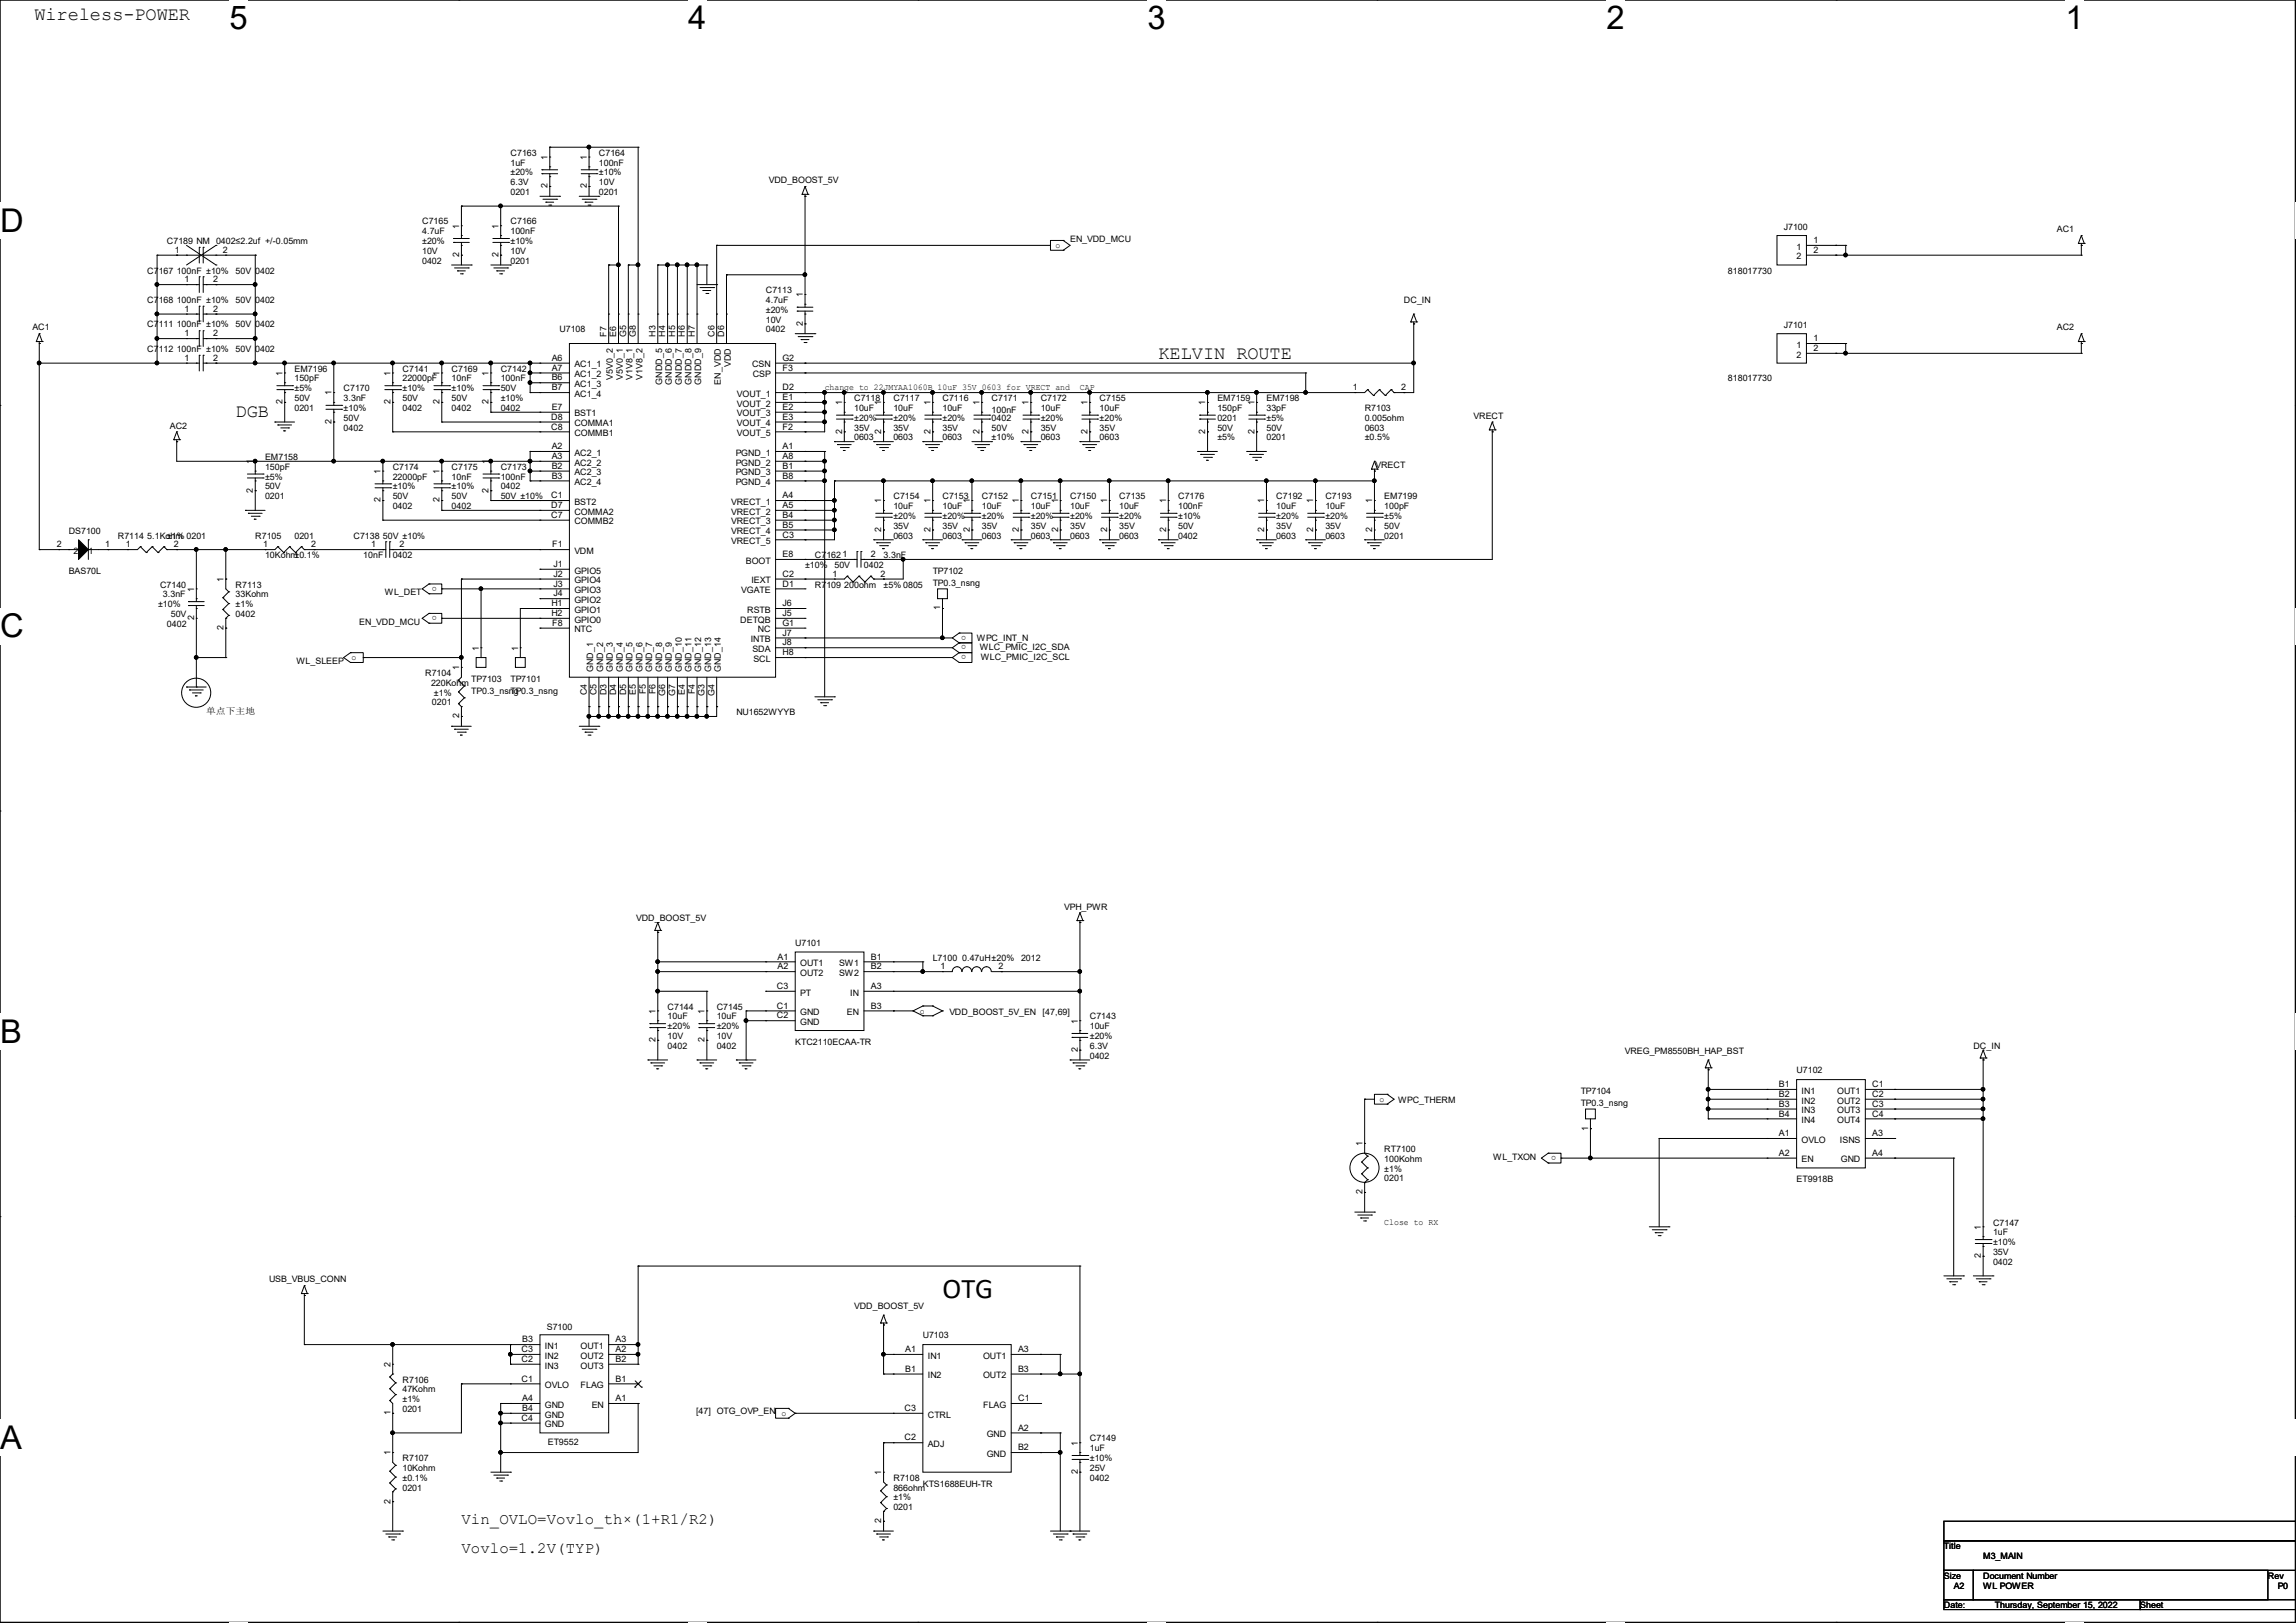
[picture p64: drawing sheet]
<svg xmlns="http://www.w3.org/2000/svg" width="297mm" height="210mm" viewBox="0 0 297 210" stroke-linecap="round" stroke-linejoin="round" font-family="sans-serif">
<defs><g id="words">
<g font-size="4.2">
<text x="29.7" y="3.8">5</text>
<text x="89" y="3.8">4</text>
<text x="148.4" y="3.8">3</text>
<text x="207.8" y="3.8">2</text>
<text x="267.2" y="3.8">1</text>
<text x="0" y="30">D</text>
<text x="0" y="82.5">C</text>
<text x="0" y="135">B</text>
<text x="0" y="187.5">A</text>
</g>
<text font-size="3.7" x="121.9" y="168">OTG</text>
<g font-size="2.4">
<text x="4.4" y="2.6">Wireless-POWER</text>
<text x="149.9" y="46.4">KELVIN ROUTE</text>
<text x="30.5" y="54">DGB</text>
</g>
<g font-size="2">
<text x="59.7" y="197.1">Vin_OVLO=Vovlo_th×(1+R1/R2)</text>
<text x="59.7" y="201">Vovlo=1.2V(TYP)</text>
</g>
<g font-size="1.1">
<text x="66" y="20.2">C7163</text>
<text x="66" y="21.4">1uF</text>
<text x="66" y="24">6.3V</text>
<text x="66" y="22.7">±20%</text>
<text x="70.8" y="20.7" transform="rotate(-90 70.8 20.7)">1</text>
<text x="75.9" y="20.7" transform="rotate(-90 75.9 20.7)">1</text>
<text x="77.5" y="20.2">C7164</text>
<text x="77.5" y="21.4">100nF</text>
<text x="77.5" y="24">10V</text>
<text x="77.5" y="22.7">±10%</text>
<text x="99.4" y="23.7">VDD_BOOST_5V</text>
<text x="54.6" y="29">C7165</text>
<text x="59.4" y="29.6" transform="rotate(-90 59.4 29.6)">1</text>
<text x="64.5" y="29.6" transform="rotate(-90 64.5 29.6)">1</text>
<text x="66" y="25.2">0201</text>
<text x="66" y="29">C7166</text>
<text x="70.8" y="24.4" transform="rotate(-90 70.8 24.4)">2</text>
<text x="75.9" y="24.4" transform="rotate(-90 75.9 24.4)">2</text>
<text x="77.5" y="25.2">0201</text>
<text x="230.8" y="29.8">J7100</text>
<text x="19.1" y="35.4">C7167 100nF ±10%</text>
<text x="21.6" y="31.6">C7189 NM 0402≤2.2uf +/-0.05mm</text>
<text x="22.6" y="32.7">1</text>
<text x="28.8" y="32.7">2</text>
<text x="30.5" y="35.4">50V</text>
<text x="33" y="35.4">0402</text>
<text x="54.6" y="30.3">4.7uF</text>
<text x="54.6" y="34.1">0402</text>
<text x="54.6" y="32.9">10V</text>
<text x="54.6" y="31.6">±20%</text>
<text x="59.4" y="33.3" transform="rotate(-90 59.4 33.3)">2</text>
<text x="64.5" y="33.3" transform="rotate(-90 64.5 33.3)">2</text>
<text x="66" y="30.3">100nF</text>
<text x="66" y="34.1">0201</text>
<text x="66" y="32.9">10V</text>
<text x="66" y="31.6">±10%</text>
<text x="136.5" y="32.1">o</text>
<text x="138.4" y="31.3">EN_VDD_MCU</text>
<text x="223.5" y="35.4">818017730</text>
<text x="232.4" y="32.3">1</text>
<text x="232.4" y="33.6">2</text>
<text x="234.6" y="31.5">1</text>
<text x="234.6" y="32.7">2</text>
<text x="266.1" y="30.1">AC1</text>
<text x="19.1" y="39.2">C7168 100nF ±10%</text>
<text x="23.9" y="40.3">1</text>
<text x="23.9" y="36.5">1</text>
<text x="27.6" y="40.3">2</text>
<text x="27.6" y="36.5">2</text>
<text x="30.5" y="39.2">50V</text>
<text x="33" y="39.2">0402</text>
<text x="99.1" y="37.9">C7113</text>
<text x="99.1" y="39.2">4.7uF</text>
<text x="99.1" y="41.7">10V</text>
<text x="99.1" y="40.5">±20%</text>
<text x="103.8" y="38.5" transform="rotate(-90 103.8 38.5)">1</text>
<text x="181.6" y="39.2">DC_IN</text>
<text x="4.2" y="42.8">AC1</text>
<text x="19.1" y="42.4">C7111 100nF ±10%</text>
<text x="19.1" y="45.6">C7112 100nF ±10%</text>
<text x="23.9" y="43.5">1</text>
<text x="23.9" y="46.7">1</text>
<text x="27.6" y="43.5">2</text>
<text x="27.6" y="46.7">2</text>
<text x="30.5" y="42.4">50V</text>
<text x="30.5" y="45.6">50V</text>
<text x="33" y="42.4">0402</text>
<text x="33" y="45.6">0402</text>
<text x="71.4" y="46.7">A6</text>
<text x="71.4" y="48">A7</text>
<text x="72.4" y="43">U7108</text>
<text x="74.3" y="47.5">AC1_1</text>
<text x="78.4" y="43.6" transform="rotate(-90 78.4 43.6)">F7</text>
<text x="79.7" y="43.6" transform="rotate(-90 79.7 43.6)">E6</text>
<text x="81" y="43.6" transform="rotate(-90 81 43.6)">G5</text>
<text x="82.3" y="43.6" transform="rotate(-90 82.3 43.6)">G8</text>
<text x="84.8" y="43.6" transform="rotate(-90 84.8 43.6)">H3</text>
<text x="86.1" y="43.6" transform="rotate(-90 86.1 43.6)">H4</text>
<text x="87.3" y="43.6" transform="rotate(-90 87.3 43.6)">H5</text>
<text x="88.6" y="43.6" transform="rotate(-90 88.6 43.6)">H6</text>
<text x="89.9" y="43.6" transform="rotate(-90 89.9 43.6)">H7</text>
<text x="92.4" y="43.6" transform="rotate(-90 92.4 43.6)">C6</text>
<text x="93.7" y="43.6" transform="rotate(-90 93.7 43.6)">D6</text>
<text x="94.5" y="47.5" transform="rotate(-90 94.5 47.5)">VDD</text>
<text x="97.3" y="47.5">CSN</text>
<text x="99.1" y="43">0402</text>
<text x="101.2" y="48">F3</text>
<text x="101.2" y="46.7">G2</text>
<text x="103.8" y="42.2" transform="rotate(-90 103.8 42.2)">2</text>
<text x="230.8" y="42.5">J7101</text>
<text x="232.4" y="45">1</text>
<text x="232.4" y="46.3">2</text>
<text x="234.6" y="44.2">1</text>
<text x="234.6" y="45.4">2</text>
<text x="266.1" y="42.8">AC2</text>
<text x="36.5" y="52.3" transform="rotate(-90 36.5 52.3)">2</text>
<text x="36.5" y="48.6" transform="rotate(-90 36.5 48.6)">1</text>
<text x="38.1" y="48.1">EM7196</text>
<text x="38.1" y="49.4">150pF</text>
<text x="38.1" y="53.2">0201</text>
<text x="38.1" y="51.9">50V</text>
<text x="38.1" y="50.6">±5%</text>
<text x="42.9" y="51.2" transform="rotate(-90 42.9 51.2)">1</text>
<text x="44.5" y="50.6">C7170</text>
<text x="44.5" y="51.9">3.3nF</text>
<text x="44.5" y="53.2">±10%</text>
<text x="50.5" y="52.3" transform="rotate(-90 50.5 52.3)">2</text>
<text x="50.5" y="48.6" transform="rotate(-90 50.5 48.6)">1</text>
<text x="52.1" y="48.1">C7141</text>
<text x="52.1" y="49.4">22000pF</text>
<text x="52.1" y="53.2">0402</text>
<text x="52.1" y="51.9">50V</text>
<text x="52.1" y="50.6">±10%</text>
<text x="56.9" y="52.3" transform="rotate(-90 56.9 52.3)">2</text>
<text x="56.9" y="48.6" transform="rotate(-90 56.9 48.6)">1</text>
<text x="58.4" y="48.1">C7169</text>
<text x="58.4" y="49.4">10nF</text>
<text x="58.4" y="53.2">0402</text>
<text x="58.4" y="51.9">50V</text>
<text x="58.4" y="50.6">±10%</text>
<text x="63.2" y="52.3" transform="rotate(-90 63.2 52.3)">2</text>
<text x="63.2" y="48.6" transform="rotate(-90 63.2 48.6)">1</text>
<text x="64.8" y="48.1">C7142</text>
<text x="64.8" y="49.4">100nF</text>
<text x="64.8" y="53.2">0402</text>
<text x="64.8" y="50.6">50V</text>
<text x="64.8" y="51.9">±10%</text>
<text x="71.4" y="49.2">B6</text>
<text x="71.4" y="50.5">B7</text>
<text x="71.4" y="53">E7</text>
<text x="74.3" y="48.8">AC1_2</text>
<text x="74.3" y="50.1">AC1_3</text>
<text x="74.3" y="51.4">AC1_4</text>
<text x="74.3" y="53.9">BST1</text>
<text x="79.3" y="49.1" transform="rotate(-90 79.3 49.1)">V5V0_2</text>
<text x="80.6" y="49.1" transform="rotate(-90 80.6 49.1)">V5V0_1</text>
<text x="81.8" y="49.1" transform="rotate(-90 81.8 49.1)">V1V8_1</text>
<text x="83.1" y="49.1" transform="rotate(-90 83.1 49.1)">V1V8_2</text>
<text x="85.6" y="49.8" transform="rotate(-90 85.6 49.8)">GNDD_5</text>
<text x="86.9" y="49.8" transform="rotate(-90 86.9 49.8)">GNDD_6</text>
<text x="88.2" y="49.8" transform="rotate(-90 88.2 49.8)">GNDD_7</text>
<text x="89.5" y="49.8" transform="rotate(-90 89.5 49.8)">GNDD_8</text>
<text x="90.7" y="49.8" transform="rotate(-90 90.7 49.8)">GNDD_9</text>
<text x="93.3" y="49.8" transform="rotate(-90 93.3 49.8)">EN_VDD</text>
<text x="95.3" y="51.4">VOUT_1</text>
<text x="95.3" y="52.6">VOUT_2</text>
<text x="95.3" y="53.9">VOUT_3</text>
<text x="97.4" y="48.8">CSP</text>
<text x="101.2" y="50.5">D2</text>
<text x="101.2" y="51.8">E1</text>
<text x="101.2" y="53">E2</text>
<text x="106.7" y="50.5">change to 22JMYAA1060B 10uF 35V 0603 for VRECT and</text>
<text x="108.9" y="52.4" transform="rotate(-90 108.9 52.4)">1</text>
<text x="110.5" y="51.9">C7118</text>
<text x="110.5" y="53.2">10uF</text>
<text x="114" y="52.4" transform="rotate(-90 114 52.4)">1</text>
<text x="115.6" y="51.9">C7117</text>
<text x="115.6" y="53.2">10uF</text>
<text x="120.4" y="52.4" transform="rotate(-90 120.4 52.4)">1</text>
<text x="121.9" y="51.9">C7116</text>
<text x="121.9" y="53.2">10uF</text>
<text x="126.7" y="52.4" transform="rotate(-90 126.7 52.4)">1</text>
<text x="128.3" y="51.9">C7171</text>
<text x="128.3" y="53.4">100nF</text>
<text x="133.1" y="52.4" transform="rotate(-90 133.1 52.4)">1</text>
<text x="134.6" y="51.9">C7172</text>
<text x="134.6" y="53.2">10uF</text>
<text x="139.7" y="50.5">CAP</text>
<text x="140.7" y="52.4" transform="rotate(-90 140.7 52.4)">1</text>
<text x="142.2" y="51.9">C7155</text>
<text x="142.2" y="53.2">10uF</text>
<text x="155.9" y="52.4" transform="rotate(-90 155.9 52.4)">1</text>
<text x="157.5" y="51.9">EM7159</text>
<text x="157.5" y="53.2">150pF</text>
<text x="162.3" y="52.4" transform="rotate(-90 162.3 52.4)">1</text>
<text x="163.8" y="51.9">EM7198</text>
<text x="163.8" y="53.2">33pF</text>
<text x="175" y="50.5">1</text>
<text x="176.5" y="53.2">R7103</text>
<text x="181.2" y="50.5">2</text>
<text x="223.5" y="49.4">818017730</text>
<text x="22" y="55.5">AC2</text>
<text x="34.3" y="59.5">EM7158</text>
<text x="42.9" y="54.9" transform="rotate(-90 42.9 54.9)">2</text>
<text x="44.5" y="55.7">0402</text>
<text x="44.5" y="54.4">50V</text>
<text x="71.3" y="55.6">C8</text>
<text x="71.3" y="54.3">D8</text>
<text x="71.4" y="58.1">A2</text>
<text x="71.4" y="59.4">A3</text>
<text x="74.3" y="59">AC2_1</text>
<text x="74.3" y="56.4">COMMB1</text>
<text x="74.3" y="55.2">COMMA1</text>
<text x="95.2" y="59">PGND_1</text>
<text x="95.3" y="55.2">VOUT_4</text>
<text x="95.3" y="56.4">VOUT_5</text>
<text x="101.2" y="58.1">A1</text>
<text x="101.2" y="59.4">A8</text>
<text x="101.2" y="54.3">E3</text>
<text x="101.2" y="55.6">F2</text>
<text x="108.9" y="56.1" transform="rotate(-90 108.9 56.1)">2</text>
<text x="110.5" y="57">0603</text>
<text x="110.5" y="55.7">35V</text>
<text x="110.5" y="54.4">±20%</text>
<text x="114" y="56.1" transform="rotate(-90 114 56.1)">2</text>
<text x="115.6" y="57">0603</text>
<text x="115.6" y="55.7">35V</text>
<text x="115.6" y="54.4">±20%</text>
<text x="120.4" y="56.1" transform="rotate(-90 120.4 56.1)">2</text>
<text x="121.9" y="57">0603</text>
<text x="121.9" y="55.7">35V</text>
<text x="121.9" y="54.4">±20%</text>
<text x="126.7" y="56.1" transform="rotate(-90 126.7 56.1)">2</text>
<text x="128.3" y="54.4">0402</text>
<text x="128.3" y="55.7">50V</text>
<text x="128.3" y="57">±10%</text>
<text x="133.1" y="56.1" transform="rotate(-90 133.1 56.1)">2</text>
<text x="134.6" y="57">0603</text>
<text x="134.6" y="55.7">35V</text>
<text x="134.6" y="54.4">±20%</text>
<text x="140.7" y="56.1" transform="rotate(-90 140.7 56.1)">2</text>
<text x="142.2" y="57">0603</text>
<text x="142.2" y="55.7">35V</text>
<text x="142.2" y="54.4">±20%</text>
<text x="155.9" y="56.1" transform="rotate(-90 155.9 56.1)">2</text>
<text x="157.5" y="54.4">0201</text>
<text x="157.5" y="55.7">50V</text>
<text x="157.5" y="57">±5%</text>
<text x="162.3" y="56.1" transform="rotate(-90 162.3 56.1)">2</text>
<text x="163.8" y="57">0201</text>
<text x="163.8" y="55.7">50V</text>
<text x="163.8" y="54.4">±5%</text>
<text x="176.5" y="54.4">0.005ohm</text>
<text x="176.5" y="57">±0.5%</text>
<text x="176.5" y="55.7">0603</text>
<text x="190.6" y="54.2">VRECT</text>
<text x="32.7" y="63.7" transform="rotate(-90 32.7 63.7)">2</text>
<text x="32.7" y="60.1" transform="rotate(-90 32.7 60.1)">1</text>
<text x="34.3" y="60.8">150pF</text>
<text x="34.3" y="64.6">0201</text>
<text x="34.3" y="63.3">50V</text>
<text x="34.3" y="62.1">±5%</text>
<text x="49.2" y="65" transform="rotate(-90 49.2 65)">2</text>
<text x="49.2" y="61.3" transform="rotate(-90 49.2 61.3)">1</text>
<text x="50.8" y="60.8">C7174</text>
<text x="50.8" y="62.1">22000pF</text>
<text x="50.8" y="65.9">0402</text>
<text x="50.8" y="64.6">50V</text>
<text x="50.8" y="63.3">±10%</text>
<text x="56.9" y="65" transform="rotate(-90 56.9 65)">2</text>
<text x="56.9" y="61.3" transform="rotate(-90 56.9 61.3)">1</text>
<text x="58.4" y="60.8">C7175</text>
<text x="58.4" y="62.1">10nF</text>
<text x="58.4" y="65.9">0402</text>
<text x="58.4" y="64.6">50V</text>
<text x="58.4" y="63.3">±10%</text>
<text x="63.2" y="63.7" transform="rotate(-90 63.2 63.7)">2</text>
<text x="63.2" y="60.1" transform="rotate(-90 63.2 60.1)">1</text>
<text x="64.8" y="60.8">C7173</text>
<text x="64.8" y="62.1">100nF</text>
<text x="64.8" y="63.3">0402</text>
<text x="64.8" y="64.6">50V ±10%</text>
<text x="71.3" y="64.5">C1</text>
<text x="71.3" y="65.7">D7</text>
<text x="71.4" y="60.7">B2</text>
<text x="71.4" y="61.9">B3</text>
<text x="74.3" y="60.2">AC2_2</text>
<text x="74.3" y="61.5">AC2_3</text>
<text x="74.3" y="62.8">AC2_4</text>
<text x="74.3" y="65.3">BST2</text>
<text x="94.6" y="65.3">VRECT_1</text>
<text x="95.2" y="60.2">PGND_2</text>
<text x="95.2" y="61.5">PGND_3</text>
<text x="95.2" y="62.8">PGND_4</text>
<text x="101.2" y="64.5">A4</text>
<text x="101.2" y="65.7">A5</text>
<text x="101.2" y="60.7">B1</text>
<text x="101.2" y="61.9">B8</text>
<text x="114" y="65.1" transform="rotate(-90 114 65.1)">1</text>
<text x="115.6" y="64.6">C7154</text>
<text x="115.6" y="65.9">10uF</text>
<text x="120.4" y="65.1" transform="rotate(-90 120.4 65.1)">1</text>
<text x="121.9" y="64.6">C7153</text>
<text x="121.9" y="65.9">10uF</text>
<text x="125.4" y="65.1" transform="rotate(-90 125.4 65.1)">1</text>
<text x="127" y="64.6">C7152</text>
<text x="127" y="65.9">10uF</text>
<text x="131.8" y="65.1" transform="rotate(-90 131.8 65.1)">1</text>
<text x="133.4" y="64.6">C7151</text>
<text x="133.4" y="65.9">10uF</text>
<text x="136.9" y="65.1" transform="rotate(-90 136.9 65.1)">1</text>
<text x="138.4" y="64.6">C7150</text>
<text x="138.4" y="65.9">10uF</text>
<text x="143.2" y="65.1" transform="rotate(-90 143.2 65.1)">1</text>
<text x="144.8" y="64.6">C7135</text>
<text x="144.8" y="65.9">10uF</text>
<text x="150.8" y="65.1" transform="rotate(-90 150.8 65.1)">1</text>
<text x="152.4" y="64.6">C7176</text>
<text x="152.4" y="65.9">100nF</text>
<text x="163.5" y="65.1" transform="rotate(-90 163.5 65.1)">1</text>
<text x="165.1" y="64.6">C7192</text>
<text x="165.1" y="65.9">10uF</text>
<text x="169.9" y="65.1" transform="rotate(-90 169.9 65.1)">1</text>
<text x="171.5" y="64.6">C7193</text>
<text x="171.5" y="65.9">10uF</text>
<text x="177.5" y="65.1" transform="rotate(-90 177.5 65.1)">1</text>
<text x="177.9" y="60.5">VRECT</text>
<text x="179.1" y="64.6">EM7199</text>
<text x="179.1" y="65.9">100pF</text>
<text x="7.4" y="70.8">2</text>
<text x="8.9" y="69">DS7100</text>
<text x="9.5" y="71.7">2</text>
<text x="11.4" y="71.7">1</text>
<text x="13.6" y="70.8">1</text>
<text x="15.2" y="69.7">R7114 5.1Kohm</text>
<text x="16.3" y="70.8">1</text>
<text x="21.6" y="69.7">±1% 0201</text>
<text x="22.5" y="70.8">2</text>
<text x="33" y="69.7">R7105</text>
<text x="34" y="70.8">1</text>
<text x="38.1" y="69.7">0201</text>
<text x="40.3" y="70.8">2</text>
<text x="45.7" y="69.7">C7138</text>
<text x="48" y="70.8">1</text>
<text x="49.5" y="69.7">50V ±10%</text>
<text x="51.7" y="70.8">2</text>
<text x="71.3" y="67">C7</text>
<text x="71.4" y="70.8">F1</text>
<text x="74.3" y="67.9">COMMB2</text>
<text x="74.3" y="66.6">COMMA2</text>
<text x="74.3" y="71.7">VDM</text>
<text x="94.6" y="66.6">VRECT_2</text>
<text x="94.6" y="67.9">VRECT_3</text>
<text x="94.6" y="69.1">VRECT_4</text>
<text x="94.6" y="70.4">VRECT_5</text>
<text x="101.2" y="67">B4</text>
<text x="101.2" y="68.3">B5</text>
<text x="101.2" y="69.6">C3</text>
<text x="114" y="68.8" transform="rotate(-90 114 68.8)">2</text>
<text x="115.6" y="69.7">0603</text>
<text x="115.6" y="68.4">35V</text>
<text x="115.6" y="67.1">±20%</text>
<text x="120.4" y="68.8" transform="rotate(-90 120.4 68.8)">2</text>
<text x="121.9" y="69.7">0603</text>
<text x="121.9" y="68.4">35V</text>
<text x="121.9" y="67.1">±20%</text>
<text x="125.4" y="68.8" transform="rotate(-90 125.4 68.8)">2</text>
<text x="127" y="69.7">0603</text>
<text x="127" y="68.4">35V</text>
<text x="127" y="67.1">±20%</text>
<text x="131.8" y="68.8" transform="rotate(-90 131.8 68.8)">2</text>
<text x="133.4" y="69.7">0603</text>
<text x="133.4" y="68.4">35V</text>
<text x="133.4" y="67.1">±20%</text>
<text x="136.9" y="68.8" transform="rotate(-90 136.9 68.8)">2</text>
<text x="138.4" y="69.7">0603</text>
<text x="138.4" y="68.4">35V</text>
<text x="138.4" y="67.1">±20%</text>
<text x="143.2" y="68.8" transform="rotate(-90 143.2 68.8)">2</text>
<text x="144.8" y="69.7">0603</text>
<text x="144.8" y="68.4">35V</text>
<text x="144.8" y="67.1">±20%</text>
<text x="150.8" y="68.8" transform="rotate(-90 150.8 68.8)">2</text>
<text x="152.4" y="69.7">0402</text>
<text x="152.4" y="68.4">50V</text>
<text x="152.4" y="67.1">±10%</text>
<text x="163.5" y="68.8" transform="rotate(-90 163.5 68.8)">2</text>
<text x="165.1" y="69.7">0603</text>
<text x="165.1" y="68.4">35V</text>
<text x="165.1" y="67.1">±20%</text>
<text x="169.9" y="68.8" transform="rotate(-90 169.9 68.8)">2</text>
<text x="171.5" y="69.7">0603</text>
<text x="171.5" y="68.4">35V</text>
<text x="171.5" y="67.1">±20%</text>
<text x="177.5" y="68.8" transform="rotate(-90 177.5 68.8)">2</text>
<text x="179.1" y="69.7">0201</text>
<text x="179.1" y="68.4">50V</text>
<text x="179.1" y="67.1">±5%</text>
<text x="8.9" y="74.3">BAS70L</text>
<text x="20.7" y="76">C7140</text>
<text x="21.1" y="77.3">3.3nF</text>
<text x="25.1" y="76.6" transform="rotate(-90 25.1 76.6)">1</text>
<text x="28.9" y="75.3" transform="rotate(-90 28.9 75.3)">1</text>
<text x="30.5" y="76">R7113</text>
<text x="30.5" y="77.3">33Kohm</text>
<text x="34.3" y="72.2">10Kohm±0.1%</text>
<text x="47" y="72.2">10nF</text>
<text x="49.8" y="77">WL_DET</text>
<text x="50.8" y="72.2">0402</text>
<text x="56.5" y="75.9" transform="rotate(-180 56.5 75.9)">o</text>
<text x="71.6" y="73.4">J1</text>
<text x="71.6" y="74.6">J2</text>
<text x="71.6" y="75.9">J3</text>
<text x="71.6" y="77.2">J4</text>
<text x="74.3" y="74.2">GPIO5</text>
<text x="74.3" y="75.5">GPIO4</text>
<text x="74.3" y="76.8">GPIO3</text>
<text x="95.9" y="76.8">VGATE</text>
<text x="96.5" y="72.9">BOOT</text>
<text x="97.2" y="75.5">IEXT</text>
<text x="101.2" y="74.6">C2</text>
<text x="101.2" y="75.9">D1</text>
<text x="101.2" y="72.1">E8</text>
<text x="104.1" y="73.5">±10%</text>
<text x="105.4" y="72.2">C71621</text>
<text x="105.4" y="76">R7109 200ohm</text>
<text x="107.7" y="74.6">1</text>
<text x="108" y="73.5">50V</text>
<text x="111.8" y="73.5">0402</text>
<text x="112.7" y="72.1">2</text>
<text x="113.9" y="74.6">2</text>
<text x="114.3" y="72.2">3.3nF</text>
<text x="114.3" y="76">±5% 0805</text>
<text x="120.7" y="74.3">TP7102</text>
<text x="120.7" y="75.8">TP0.3_nsng</text>
<text x="20.4" y="78.6">±10%</text>
<text x="21.6" y="81.1">0402</text>
<text x="22.1" y="79.8">50V</text>
<text x="25.1" y="80.3" transform="rotate(-90 25.1 80.3)">2</text>
<text x="28.9" y="81.5" transform="rotate(-90 28.9 81.5)">2</text>
<text x="30.5" y="78.6">±1%</text>
<text x="30.5" y="79.8">0402</text>
<text x="46.5" y="80.9">EN_VDD_MCU</text>
<text x="56.5" y="79.7" transform="rotate(-180 56.5 79.7)">o</text>
<text x="71.3" y="78.4">H1</text>
<text x="71.3" y="79.7">H2</text>
<text x="71.4" y="81">F8</text>
<text x="74.3" y="81.8">NTC</text>
<text x="74.3" y="79.3">GPIO1</text>
<text x="74.3" y="80.6">GPIO0</text>
<text x="74.3" y="78">GPIO2</text>
<text x="95.8" y="80.6">DETQB</text>
<text x="96.6" y="79.3">RSTB</text>
<text x="97.1" y="83.1">INTB</text>
<text x="98" y="81.8">NC</text>
<text x="101.2" y="81">G1</text>
<text x="101.2" y="79.7">J5</text>
<text x="101.2" y="78.4">J6</text>
<text x="101.2" y="82.3">J7</text>
<text x="101.2" y="83.5">J8</text>
<text x="121.6" y="79" transform="rotate(-90 121.6 79)">1</text>
<text x="125" y="82.3" transform="rotate(-180 125 82.3)">o</text>
<text x="125" y="83.5" transform="rotate(-180 125 83.5)">o</text>
<text x="126.4" y="82.9">WPC_INT_N</text>
<text x="38.4" y="85.9">WL_SLEEP</text>
<text x="45.5" y="85.4">o</text>
<text x="55" y="87.5">R7104</text>
<text x="55.8" y="88.7">220Kohm</text>
<text x="59.4" y="86.7" transform="rotate(-90 59.4 86.7)">1</text>
<text x="61" y="88.2">TP7103</text>
<text x="61" y="89.7">TP0.3_nsng</text>
<text x="61.9" y="84.2" transform="rotate(-90 61.9 84.2)">1</text>
<text x="66" y="88.2">TP7101</text>
<text x="66" y="89.7">TP0.3_nsng</text>
<text x="67" y="84.2" transform="rotate(-90 67 84.2)">1</text>
<text x="75.9" y="90" transform="rotate(-90 75.9 90)">C4</text>
<text x="76.8" y="87" transform="rotate(-90 76.8 87)">GND_1</text>
<text x="77.2" y="90" transform="rotate(-90 77.2 90)">C5</text>
<text x="78" y="87" transform="rotate(-90 78 87)">GND_2</text>
<text x="78.4" y="90" transform="rotate(-90 78.4 90)">D3</text>
<text x="79.3" y="87" transform="rotate(-90 79.3 87)">GND_3</text>
<text x="79.7" y="90" transform="rotate(-90 79.7 90)">D4</text>
<text x="80.6" y="87" transform="rotate(-90 80.6 87)">GND_4</text>
<text x="81" y="90" transform="rotate(-90 81 90)">D5</text>
<text x="81.8" y="87" transform="rotate(-90 81.8 87)">GND_5</text>
<text x="82.3" y="89.9" transform="rotate(-90 82.3 89.9)">E5</text>
<text x="83.1" y="87" transform="rotate(-90 83.1 87)">GND_6</text>
<text x="83.5" y="89.9" transform="rotate(-90 83.5 89.9)">F5</text>
<text x="84.4" y="87" transform="rotate(-90 84.4 87)">GND_7</text>
<text x="84.8" y="89.9" transform="rotate(-90 84.8 89.9)">F6</text>
<text x="85.6" y="87" transform="rotate(-90 85.6 87)">GND_8</text>
<text x="86.9" y="87" transform="rotate(-90 86.9 87)">GND_9</text>
<text x="88.2" y="87" transform="rotate(-90 88.2 87)">GND_10</text>
<text x="88.6" y="89.9" transform="rotate(-90 88.6 89.9)">E4</text>
<text x="89.5" y="87" transform="rotate(-90 89.5 87)">GND_11</text>
<text x="89.9" y="89.9" transform="rotate(-90 89.9 89.9)">F4</text>
<text x="90.7" y="87" transform="rotate(-90 90.7 87)">GND_12</text>
<text x="92" y="87" transform="rotate(-90 92 87)">GND_13</text>
<text x="93.3" y="87" transform="rotate(-90 93.3 87)">GND_14</text>
<text x="97.3" y="84.4">SDA</text>
<text x="97.5" y="85.6">SCL</text>
<text x="101.2" y="84.8">H8</text>
<text x="125" y="84.8" transform="rotate(-180 125 84.8)">o</text>
<text x="126.7" y="84.2">WLC_PMIC_I2C_SDA</text>
<text x="126.9" y="85.4">WLC_PMIC_I2C_SCL</text>
<text x="26.7" y="92.4">单点下主地</text>
<text x="55.9" y="91.3">0201</text>
<text x="56.1" y="90">±1%</text>
<text x="59.4" y="93" transform="rotate(-90 59.4 93)">2</text>
<text x="86.1" y="90" transform="rotate(-90 86.1 90)">G6</text>
<text x="87.3" y="90" transform="rotate(-90 87.3 90)">G7</text>
<text x="91.1" y="90" transform="rotate(-90 91.1 90)">G3</text>
<text x="92.4" y="90" transform="rotate(-90 92.4 90)">G4</text>
<text x="95.3" y="92.5">NU1652WYYB</text>
<text x="82.3" y="119.2">VDD_BOOST_5V</text>
<text x="137.7" y="117.7">VPH_PWR</text>
<text x="100.6" y="124.2">A1</text>
<text x="100.6" y="125.4">A2</text>
<text x="102.9" y="122.4">U7101</text>
<text x="103.5" y="125">OUT1</text>
<text x="108.5" y="125">SW1</text>
<text x="112.7" y="124.2">B1</text>
<text x="112.7" y="125.4">B2</text>
<text x="120.7" y="124.3">L7100 0.47uH±20%</text>
<text x="121.7" y="125.4">1</text>
<text x="129.2" y="125.4">2</text>
<text x="132.1" y="124.3">2012</text>
<text x="84.8" y="131.2" transform="rotate(-90 84.8 131.2)">1</text>
<text x="86.4" y="130.6">C7144</text>
<text x="86.4" y="131.9">10uF</text>
<text x="91.1" y="131.2" transform="rotate(-90 91.1 131.2)">1</text>
<text x="92.7" y="130.6">C7145</text>
<text x="92.7" y="131.9">10uF</text>
<text x="100.5" y="130.5">C1</text>
<text x="100.5" y="128">C3</text>
<text x="100.5" y="131.8">C2</text>
<text x="103.5" y="131.4">GND</text>
<text x="103.5" y="128.8">PT</text>
<text x="103.5" y="126.3">OUT2</text>
<text x="108.5" y="126.3">SW2</text>
<text x="109.6" y="131.4">EN</text>
<text x="110" y="128.8">IN</text>
<text x="112.7" y="128">A3</text>
<text x="112.7" y="130.5">B3</text>
<text x="119" y="131.2">o</text>
<text x="122.8" y="131.3">VDD_BOOST_5V_EN</text>
<text x="134.9" y="131.3">[47,69]</text>
<text x="141" y="131.9">C7143</text>
<text x="84.8" y="134.9" transform="rotate(-90 84.8 134.9)">2</text>
<text x="86.4" y="135.7">0402</text>
<text x="86.4" y="134.5">10V</text>
<text x="86.4" y="133.2">±20%</text>
<text x="91.1" y="134.9" transform="rotate(-90 91.1 134.9)">2</text>
<text x="92.7" y="135.7">0402</text>
<text x="92.7" y="134.5">10V</text>
<text x="92.7" y="133.2">±20%</text>
<text x="102.9" y="135.2">KTC2110ECAA-TR</text>
<text x="103.5" y="132.6">GND</text>
<text x="139.4" y="136.1" transform="rotate(-90 139.4 136.1)">2</text>
<text x="139.4" y="132.5" transform="rotate(-90 139.4 132.5)">1</text>
<text x="141" y="133.2">10uF</text>
<text x="141" y="137">0402</text>
<text x="141" y="135.7">6.3V</text>
<text x="141" y="134.5">±20%</text>
<text x="210.2" y="136.4">VREG_PM8550BH_HAP_BST</text>
<text x="255.3" y="135.7">DC_IN</text>
<text x="178.4" y="142.6">o</text>
<text x="180.9" y="142.7">WPC_THERM</text>
<text x="204.5" y="141.6">TP7104</text>
<text x="204.5" y="143.1">TP0.3_nsng</text>
<text x="230.1" y="140.7">B1</text>
<text x="230.1" y="141.9">B2</text>
<text x="230.1" y="143.2">B3</text>
<text x="232.4" y="138.9">U7102</text>
<text x="233.1" y="141.5">IN1</text>
<text x="233.1" y="142.8">IN2</text>
<text x="237.7" y="141.5">OUT1</text>
<text x="237.7" y="142.8">OUT2</text>
<text x="242.2" y="140.7">C1</text>
<text x="242.2" y="141.9">C2</text>
<text x="242.2" y="143.2">C3</text>
<text x="176.2" y="148.3" transform="rotate(-90 176.2 148.3)">1</text>
<text x="179.1" y="149.1">RT7100</text>
<text x="201.3" y="149.6" transform="rotate(-180 201.3 149.6)">o</text>
<text x="205.4" y="146.3" transform="rotate(-90 205.4 146.3)">1</text>
<text x="230.1" y="147">A1</text>
<text x="230.1" y="149.6">A2</text>
<text x="230.1" y="144.5">B4</text>
<text x="233.1" y="147.9">OVLO</text>
<text x="233.1" y="144.1">IN3</text>
<text x="233.1" y="145.3">IN4</text>
<text x="237.7" y="144.1">OUT3</text>
<text x="237.7" y="145.3">OUT4</text>
<text x="238" y="147.9">ISNS</text>
<text x="242.2" y="147">A3</text>
<text x="242.2" y="149.6">A4</text>
<text x="242.2" y="144.5">C4</text>
<text x="176.2" y="154.6" transform="rotate(-90 176.2 154.6)">2</text>
<text x="179.1" y="150.3">100Kohm</text>
<text x="179.1" y="151.6">±1%</text>
<text x="179.1" y="152.9">0201</text>
<text x="193.2" y="150.1">WL_TXON</text>
<text x="232.4" y="153">ET9918B</text>
<text x="233.1" y="150.4">EN</text>
<text x="238.1" y="150.4">GND</text>
<text x="179.1" y="158.5">Close to RX</text>
<text x="256.3" y="159.1" transform="rotate(-90 256.3 159.1)">1</text>
<text x="257.8" y="158.6">C7147</text>
<text x="257.8" y="159.9">1uF</text>
<text x="257.8" y="161.1">±10%</text>
<text x="34.8" y="166">USB_VBUS_CONN</text>
<text x="256.3" y="162.8" transform="rotate(-90 256.3 162.8)">2</text>
<text x="257.8" y="163.7">0402</text>
<text x="257.8" y="162.4">35V</text>
<text x="67.6" y="173.7">B3</text>
<text x="70.7" y="172">S7100</text>
<text x="79.6" y="173.7">A3</text>
<text x="110.5" y="169.4">VDD_BOOST_5V</text>
<text x="119.4" y="173.2">U7103</text>
<text x="50.5" y="176.9" transform="rotate(-90 50.5 176.9)">2</text>
<text x="52.1" y="178.9">R7106</text>
<text x="67.5" y="175">C3</text>
<text x="67.5" y="176.2">C2</text>
<text x="67.5" y="178.8">C1</text>
<text x="70.5" y="174.5">IN1</text>
<text x="70.5" y="175.8">IN2</text>
<text x="70.5" y="177.1">IN3</text>
<text x="70.5" y="179.6">OVLO</text>
<text x="75.1" y="174.5">OUT1</text>
<text x="75.1" y="175.8">OUT2</text>
<text x="75.1" y="177.1">OUT3</text>
<text x="75.1" y="179.6">FLAG</text>
<text x="79.6" y="175">A2</text>
<text x="79.6" y="176.2">B2</text>
<text x="79.6" y="178.8">B1</text>
<text x="117.1" y="175">A1</text>
<text x="117.1" y="177.5">B1</text>
<text x="120" y="175.8">IN1</text>
<text x="120" y="178.4">IN2</text>
<text x="127.2" y="175.8">OUT1</text>
<text x="127.2" y="178.4">OUT2</text>
<text x="131.7" y="175">A3</text>
<text x="131.7" y="177.5">B3</text>
<text x="50.5" y="183.1" transform="rotate(-90 50.5 183.1)">1</text>
<text x="52.1" y="180.2">47Kohm</text>
<text x="52.1" y="181.4">±1%</text>
<text x="52.1" y="182.7">0201</text>
<text x="67.5" y="183.9">C4</text>
<text x="67.6" y="182.6">B4</text>
<text x="67.6" y="181.3">A4</text>
<text x="70.5" y="183.4">GND</text>
<text x="70.5" y="182.2">GND</text>
<text x="70.5" y="184.7">GND</text>
<text x="76.5" y="182.2">EN</text>
<text x="79.6" y="181.3">A1</text>
<text x="90" y="183">[47] OTG_OVP_EN o</text>
<text x="117" y="182.6">C3</text>
<text x="120" y="183.4">CTRL</text>
<text x="127.2" y="182.2">FLAG</text>
<text x="127.6" y="186">GND</text>
<text x="131.7" y="185.1">A2</text>
<text x="131.7" y="181.3">C1</text>
<text x="50.5" y="188.3" transform="rotate(-90 50.5 188.3)">1</text>
<text x="52.1" y="189.1">R7107</text>
<text x="52.1" y="190.3">10Kohm</text>
<text x="52.1" y="191.6">±0.1%</text>
<text x="70.9" y="187">ET9552</text>
<text x="114" y="190.9" transform="rotate(-90 114 190.9)">1</text>
<text x="115.6" y="191.6">R7108</text>
<text x="117" y="186.4">C2</text>
<text x="120" y="187.2">ADJ</text>
<text x="127.6" y="188.5">GND</text>
<text x="131.7" y="187.7">B2</text>
<text x="139.4" y="190.7" transform="rotate(-90 139.4 190.7)">2</text>
<text x="139.4" y="187.1" transform="rotate(-90 139.4 187.1)">1</text>
<text x="141" y="186.5">C7149</text>
<text x="141" y="187.8">1uF</text>
<text x="141" y="191.6">0402</text>
<text x="141" y="190.3">25V</text>
<text x="141" y="189.1">±10%</text>
<text x="50.5" y="194.6" transform="rotate(-90 50.5 194.6)">2</text>
<text x="52.1" y="192.9">0201</text>
<text x="114" y="197.1" transform="rotate(-90 114 197.1)">2</text>
<text x="115.6" y="192.9">866ohm</text>
<text x="115.6" y="194.1">±1%</text>
<text x="115.6" y="195.4">0201</text>
<text x="119.4" y="192.4">KTS1688EUH-TR</text>
<text x="251.5" y="200.5">Title</text>
<text x="256.5" y="201.8">M3_MAIN</text>
<text x="251.5" y="204.3">Size</text>
<text x="251.5" y="208.1">Date:</text>
<text x="252.7" y="205.6">A2</text>
<text x="256.5" y="204.3">Document Number</text>
<text x="256.5" y="205.6">WL POWER</text>
<text x="258.1" y="208.1">Thursday, September 15, 2022</text>
<text x="276.9" y="208.1">Sheet</text>
<text x="293.4" y="204.3">Rev</text>
<text x="294.7" y="205.6">P0</text>
</g>
</g></defs>
<path d="M0 0h296.9v209.9h-296.9z" fill="none" stroke="#000" stroke-width=".13"/>
<g fill="#fff">
<path d="M29.7 0h2.3v4.7h-2.3z"/>
<path d="M29.7 209.9h2.3v.1h-2.3z"/>
</g>
<path d="M59.4 0h.1M59.4 209.9h.1" fill="none" stroke="#000" stroke-width=".13"/>
<g fill="#fff">
<path d="M89 0h2.4v4.7h-2.4z"/>
<path d="M89 209.9h2.4v.1h-2.4z"/>
</g>
<path d="M118.7 0h.1M118.7 209.9h.1" fill="none" stroke="#000" stroke-width=".13"/>
<g fill="#fff">
<path d="M148.4 0h2.4v4.7h-2.4z"/>
<path d="M148.4 209.9h2.4v.1h-2.4z"/>
</g>
<path d="M178.1 0h.1M178.1 209.9h.1" fill="none" stroke="#000" stroke-width=".13"/>
<g fill="#fff">
<path d="M207.8 0h2.4v4.7h-2.4z"/>
<path d="M207.8 209.9h2.4v.1h-2.4z"/>
</g>
<path d="M237.5 0h.1M237.5 209.9h.1" fill="none" stroke="#000" stroke-width=".13"/>
<g fill="#fff">
<path d="M267.2 0h2.4v4.7h-2.4z"/>
<path d="M267.2 209.9h2.4v.1h-2.4z"/>
<path d="M0 26.2h3v4.7h-3z"/>
<path d="M296.9 26.2h.1v4.7h-.1z"/>
<path d="M0 78.7h3v4.7h-3z"/>
<path d="M296.9 78.7h.1v4.7h-.1z"/>
</g>
<path d="M0 52.5h.1M296.9 52.5h.1" fill="none" stroke="#000" stroke-width=".13"/>
<g fill="#fff">
<path d="M0 131.1h2.8v4.8h-2.8z"/>
<path d="M296.9 131.1h.1v4.8h-.1z"/>
</g>
<path d="M0 104.9h.1M296.9 104.9h.1" fill="none" stroke="#000" stroke-width=".13"/>
<g fill="#fff">
<path d="M0 183.6h2.8v4.8h-2.8z"/>
<path d="M296.8 183.6h.2v4.8h-.2z"/>
</g>
<g fill="none" stroke="#000" stroke-width=".13">
<path d="M71.1 19h.1M71.1 19v3M71.1 19h11.4M76.2 19h.1M76.2 19v3M82.5 19h.1M82.5 19v25.4M20.3 33h.1M20.3 36.8h.1M20.3 36.8h5.5M20.3 33h5.5M20.3 33v14"/>
<path d="M22.9 33h.1M24.1 33h.1M24.1 36.8h.1M24.1 31.7l3.8 2.6M25.4 36.8h.1M25.8 32h.1M25.8 39.6h.1M25.8 35.8h.1M25.8 32v2M25.8 35.8v2M25.8 39.6v2.1M26.3 32h.1"/>
<path d="M26.3 39.6h.1M26.3 35.8h.1M26.3 36.8h6.7M26.3 32v2M26.3 35.8v2M26.3 39.6v2.1M26.3 33h6.7M26.7 36.8h.1M27.9 33h.1M27.9 34.3h.1M27.9 31.7h.1M27.9 36.8h.1"/>
<path d="M27.9 31.7l-3.8 2.6M29.2 33h.1M33 33h.1M33 36.8h.1M33 33v14M58.4 34.3h2.6M58.7 30.9h.1M58.7 31.4h.1M58.7 30.9h2M58.7 31.4h2M58.8 34.7h1.8M59.2 35.1h.1"/>
<path d="M59.2 35.1h1M59.6 35.4h.2M59.7 30.5h.1M59.7 31.7h.1M59.7 29.2h.1M59.7 33h.1M59.7 26.7h.1M59.7 26.7v4.2M59.7 31.4v2.9M59.7 26.7h20.3M59.8 35.4h.1M60.6 34.7h.1"/>
<path d="M61 34.3h.1M63.5 34.3h2.5M63.8 30.9h2M63.8 31.4h2M63.9 34.7h1.8M64.3 35.1h.1M64.3 35.1h1M64.6 35.4h.3M64.8 30.5h.1M64.8 31.7h.1M64.8 29.2h.1M64.8 33h.1"/>
<path d="M64.8 26.7h.1M64.8 26.7v4.2M64.8 31.4v2.9M64.9 35.4h.1M65.7 34.7h.1M65.8 30.9h.1M65.8 31.4h.1M66 34.3h.1M69.8 25.4h2.6M70.1 22h.1M70.1 22.5h.1M70.1 22h2"/>
<path d="M70.1 22.5h2M70.2 25.8h1.8M70.6 26.2h.1M70.6 26.2h1M71 26.5h.2M71.1 21.6h.1M71.1 22.9h.1M71.1 20.3h.1M71.1 24.1h.1M71.1 22.5v2.9M71.2 26.5h.1M72 25.8h.1"/>
<path d="M72.4 25.4h.1M74.9 25.4h2.6M75.2 22h2M75.2 22.5h2M75.3 25.8h1.8M75.7 26.2h.1M75.7 26.2h1M76.1 26.5h.2M76.2 21.6h.1M76.2 22.9h.1M76.2 20.3h.1M76.2 24.1h.1"/>
<path d="M76.2 22.5v2.9M76.3 26.5h.1M77.1 25.8h.1M77.2 22h.1M77.2 22.5h.1M77.5 25.4h.1M78.7 34.3h.1M78.7 34.3h1.3M78.7 34.3v10.1M80 26.7h.1M80 34.3h.1M80 26.7v17.7"/>
<path d="M81.3 34.3h.1M81.3 34.3h1.2M81.3 34.3v10.1M82.5 34.3h.1M85.1 34.3h.1M85.1 34.3h6.3M85.1 34.3v10.1M86.4 34.3h.1M86.4 34.3v10.1M87.6 34.3h.1M87.6 34.3v10.1M88.9 34.3h.1"/>
<path d="M88.9 34.3v10.1M90.2 34.3h.1M90.2 36.8h2.5M90.2 34.3v10.1M90.6 37.2h1.7M90.9 37.6h.1M90.9 37.6h1M91.3 38h.3M91.4 34.3h.1M91.4 34.3v2.5M91.6 38h.1M92.3 37.2h.1"/>
<path d="M92.7 36.8h.1M92.7 31.7h.1M92.7 31.7h43.2M92.7 31.7v12.7M94 35.6h.1M94 35.6v8.8M94 35.6h10.1M103.1 39.8h.1M103.1 39.8h2.1M103.8 25.1h.1M103.8 25.1h.7M104.1 25.4h.1"/>
<path d="M104.1 24.1h.1M104.1 39.4h.1M104.1 38.1h.1M104.1 35.6h.1M104.1 25.1v14.7M104.1 24.1l-.3 1M104.1 24.1l.4 1M104.5 25.1h.1M137.5 31.1h.1M137.5 32.4h.1M137.5 31.1h-1.6v1.3h1.6M137.5 31.1l.9 .6-.9 .7"/>
<path d="M229.9 30.5h3.8v3.8h-3.8zM233.7 33h35.5M233.7 31.7h5.1M237.5 31.7h.1M237.5 33h.1M238.8 31.7h.1M238.8 31.7v1.3M268.9 31.5h.1M268.9 31.5h.7M269.2 31.7h.1M269.2 30.5h.1M269.2 33h.1"/>
<path d="M269.2 31.5v1.5M269.2 30.5l-.3 1M269.2 30.5l.4 1M269.6 31.5h.1M4.7 44.2h.1M4.7 44.2h.8M5.1 44.4h.1M5.1 43.2h.1M5.1 47h.1M5.1 44.2v26.9M5.1 43.2l.4 1M5.1 43.2l-.4 1"/>
<path d="M5.1 47h20.7M5.5 44.2h.1M20.3 40.6h.1M20.3 43.8h.1M20.3 47h.1M20.3 40.6h5.5M20.3 43.8h5.5M22.5 56.9h.1M22.5 56.9h.7M22.9 57.1h.1M22.9 55.9h.1M22.9 56.9v2.8h50.8"/>
<path d="M22.9 55.9l.3 1M22.9 55.9l-.4 1M23.2 56.9h.1M24.1 40.6h.1M24.1 43.8h.1M24.1 47h.1M25.4 40.6h.1M25.4 43.8h.1M25.4 47h.1M25.8 42.8h.1M25.8 46h.1M25.8 42.8v2"/>
<path d="M25.8 46v2M26.3 42.8h.1M26.3 46h.1M26.3 42.8v2M26.3 46v2M26.3 40.6h6.7M26.3 43.8h6.7M26.3 47h47.4M26.7 40.6h.1M26.7 43.8h.1M26.7 47h.1M27.9 40.6h.1"/>
<path d="M27.9 43.8h.1M27.9 47h.1M33 59.7h.1M33 40.6h.1M33 43.8h.1M33 47h.1M33 59.7v1.6M35.6 54.6h.1M35.6 54.6h2.5M35.8 49.9h2M35.8 50.4h2M35.9 55h.1"/>
<path d="M35.9 55h1.8M36.3 55.4h1M36.7 55.8h.1M36.7 55.8h.3M36.8 49.5h.1M36.8 50.8h.1M36.8 48.3h.1M36.8 52.1h.1M36.8 47h.1M36.8 47v2.9M36.8 50.4v4.2M37.3 55.4h.1"/>
<path d="M37.8 49.9h.1M37.8 50.4h.1M42.2 52.5h2M42.2 53h2M43.2 52.1h.1M43.2 53.3h.1M43.2 50.8h.1M43.2 54.6h.1M43.2 47h.1M43.2 59.7h.1M43.2 47v5.5M43.2 53v6.7"/>
<path d="M44.2 52.5h.1M44.2 53h.1M49.5 59.7h.1M49.5 59.7v2.9M49.8 49.9h2M49.8 50.4h2M50.8 49.5h.1M50.8 50.8h.1M50.8 48.3h.1M50.8 52.1h.1M50.8 47h.1M50.8 55.9h.1"/>
<path d="M50.8 47v2.9M50.8 50.4v5.5M50.8 55.9h22.9M51.8 49.9h.1M51.8 50.4h.1M56.1 49.9h2.1M56.1 50.4h2.1M57.1 49.5h.1M57.1 50.8h.1M57.1 48.3h.1M57.1 52.1h.1M57.1 47h.1"/>
<path d="M57.1 54.6h.1M57.1 59.7h.1M57.1 54.6h16.6M57.1 47v2.9M57.1 50.4v4.2M57.1 59.7v2.9M58.2 49.9h.1M58.2 50.4h.1M62.5 49.9h2M62.5 50.4h2M63.5 49.5h.1M63.5 50.8h.1"/>
<path d="M63.5 48.3h.1M63.5 52.1h.1M63.5 59.7h.1M63.5 47h.1M63.5 53.3h.1M63.5 53.3h10.2M63.5 47v2.9M63.5 50.4v2.9M63.5 59.7v1.6M64.5 49.9h.1M64.5 50.4h.1M68.6 47h.1"/>
<path d="M68.6 48.3h.1M68.6 49.5h.1M68.6 50.8h.1M68.6 58.4h.1M68.6 59.7h.1M68.6 58.4h5.1M68.6 48.3h5.1M68.6 49.5h5.1M68.6 50.8h5.1M68.6 47v3.8M68.6 58.4v3.8M69.8 58.4h.1"/>
<path d="M69.8 59.7h.1M69.8 47h.1M69.8 48.3h.1M69.8 49.5h.1M69.8 50.8h.1M69.8 55.9h.1M69.8 54.6h.1M69.8 53.3h.1M73.7 44.4h26.6v43.2h-26.6zM78.7 40.6h.1M80 40.6h.1M81.3 40.6h.1"/>
<path d="M82.5 40.6h.1M85.1 40.6h.1M86.4 40.6h.1M87.6 40.6h.1M88.9 40.6h.1M90.2 40.6h.1M92.7 40.6h.1M94 40.6h.1M100.3 54.6h6.4M100.3 58.4h6.4M100.3 59.7h6.4M100.3 47h82.6"/>
<path d="M100.3 48.3h68.6M100.3 52.1h6.4M100.3 53.3h6.4M102.9 43.2h2.5M103.1 40.3h.1M103.1 40.3h2.1M103.3 43.6h1.7M103.6 43.9h.1M103.6 43.9h1M104 44.3h.3M104.1 40.6h.1M104.1 41.9h.1"/>
<path d="M104.1 58.4h.1M104.1 59.7h.1M104.1 50.8h.1M104.1 52.1h.1M104.1 53.3h.1M104.1 54.6h.1M104.1 55.9h.1M104.1 48.3h.1M104.1 47h.1M104.1 40.3v2.9M104.3 44.3h.1M105 43.6h.1"/>
<path d="M105.4 43.2h.1M106.7 50.8h.1M106.7 52.1h.1M106.7 53.3h.1M106.7 54.6h.1M106.7 58.4h.1M106.7 59.7h.1M106.7 50.8v5.1h-6.4M106.7 58.4v31.8M107.9 57.1h.1M107.9 57.1h2.6M108.2 53.7h2"/>
<path d="M108.2 54.2h2M108.3 57.5h.1M108.3 57.5h1.8M108.7 57.9h1M109.1 58.3h.1M109.1 58.3h.2M109.2 53.3h.1M109.2 54.6h.1M109.2 52.1h.1M109.2 55.9h.1M109.2 50.8h.1M109.2 50.8v2.9"/>
<path d="M109.2 54.2v2.9M109.7 57.9h.1M110.2 53.7h.1M110.2 54.2h.1M113 57.1h.1M113 57.1h2.6M113.3 53.7h2M113.3 54.2h2M113.4 57.5h.1M113.4 57.5h1.8M113.8 57.9h1M114.2 58.3h.1"/>
<path d="M114.2 58.3h.2M114.3 53.3h.1M114.3 54.6h.1M114.3 52.1h.1M114.3 55.9h.1M114.3 50.8h.1M114.3 50.8v2.9M114.3 54.2v2.9M114.8 57.9h.1M115.3 53.7h.1M115.3 54.2h.1M119.4 57.1h.1"/>
<path d="M119.4 57.1h2.5M119.6 53.7h2.1M119.6 54.2h2.1M119.8 57.5h.1M119.8 57.5h1.7M120.1 57.9h1.1M120.5 58.3h.1M120.5 58.3h.3M120.6 53.3h.1M120.6 54.6h.1M120.6 52.1h.1M120.6 55.9h.1"/>
<path d="M120.6 50.8h.1M120.6 50.8v2.9M120.6 54.2v2.9M121.2 57.9h.1M121.7 53.7h.1M121.7 54.2h.1M125.7 57.1h2.6M126 53.7h2M126 54.2h2M126.1 57.5h1.8M126.5 57.9h.1M126.5 57.9h1"/>
<path d="M126.9 58.3h.2M127 53.3h.1M127 54.6h.1M127 52.1h.1M127 55.9h.1M127 50.8h.1M127 50.8v2.9M127 54.2v2.9M127.1 58.3h.1M127.9 57.5h.1M128 53.7h.1M128 54.2h.1"/>
<path d="M128.3 57.1h.1M132.1 57.1h.1M132.1 57.1h2.5M132.3 53.7h2.1M132.3 54.2h2.1M132.5 57.5h.1M132.5 57.5h1.7M132.8 57.9h1.1M133.2 58.3h.1M133.2 58.3h.3M133.3 53.3h.1M133.3 54.6h.1"/>
<path d="M133.3 52.1h.1M133.3 55.9h.1M133.3 50.8h.1M133.3 50.8v2.9M133.3 54.2v2.9M133.9 57.9h.1M134.4 53.7h.1M134.4 54.2h.1M139.7 57.1h.1M139.7 57.1h2.5M140 53.7h2M140 54.2h2"/>
<path d="M140.1 57.5h.1M140.1 57.5h1.8M140.5 57.9h1M140.8 58.3h.1M140.8 58.3h.3M141 53.3h.1M141 54.6h.1M141 52.1h.1M141 55.9h.1M141 50.8h.1M141 50.8v2.9M141 54.2v2.9"/>
<path d="M141.5 57.9h.1M142 53.7h.1M142 54.2h.1M154.9 58.4h.1M154.9 58.4h2.6M155.2 53.7h.1M155.2 54.2h.1M155.2 53.7h2M155.2 54.2h2M155.3 58.8h.1M155.3 58.8h1.8M155.7 59.2h1"/>
<path d="M156.1 59.6h.1M156.1 59.6h.2M156.2 53.3h.1M156.2 54.6h.1M156.2 52.1h.1M156.2 55.9h.1M156.2 50.8h.1M156.2 50.8v2.9M156.2 54.2v4.2M156.7 59.2h.1M161.3 58.4h.1M161.3 58.4h2.5"/>
<path d="M161.5 53.7h2.1M161.5 54.2h2.1M161.7 58.8h.1M161.7 58.8h1.7M162.1 59.2h1M162.4 59.6h.1M162.4 59.6h.3M162.6 53.3h.1M162.6 54.6h.1M162.6 52.1h.1M162.6 55.9h.1M162.6 50.8h.1"/>
<path d="M162.6 50.8v2.9M162.6 54.2v4.2M163.1 59.2h.1M163.6 53.7h.1M163.6 54.2h.1M168.9 48.3h.1M168.9 50.8h.1M168.9 48.3v2.5M175.3 50.8h.1M176.9 50.4h.1M176.9 50.4l-.4 .4h-76.2M176.9 50.4l.8 .8"/>
<path d="M177.7 51.2h.1M177.8 59.7h.1M177.8 59.7l-.4 1M177.8 59.7l.4 1M178.4 50.4h.1M178.4 50.4l-.7 .8M178.4 50.4l.8 .8M179.2 51.2h.1M180 50.4h.1M180 50.4l-.8 .8M180 50.4l.3 .4M180.3 50.8h.1"/>
<path d="M181.6 50.8h.1M182.5 41.7h.1M182.5 41.7h.8M182.9 41.9h.1M182.9 40.6h.1M182.9 47h.1M182.9 41.7v9.1h-2.6M182.9 40.6l-.4 1.1M182.9 40.6l.4 1.1M183.3 41.7h.1M192.7 55.6h.1M192.7 55.6h.7"/>
<path d="M193 55.9h.1M193 54.6h.1M193 55.6v16.8h-81.6M193 54.6l-.3 1M193 54.6l.4 1M193.4 55.6h.1M229.9 43.2h3.8v3.8h-3.8zM233.7 44.4h5.1M233.7 45.7h35.5M237.5 44.4h.1M237.5 45.7h.1M238.8 44.4h.1"/>
<path d="M238.8 44.4v1.3M268.9 44.2h.1M268.9 44.2h.7M269.2 44.4h.1M269.2 43.2h.1M269.2 45.7h.1M269.2 44.2v1.5M269.2 43.2l-.3 1M269.2 43.2l.4 1M269.6 44.2h.1M5.1 71.1h.1M5.1 71.1h5.1"/>
<path d="M7.6 71.1h.1M8.9 71.1h.1M11.4 71.1h.1M11.4 69.8h.1M11.4 69.8v2.6M14 71.1h.1M16.5 71.1h.1M18.2 70.7h.1M18.2 70.7l-.4 .4h-6.4M18.2 70.7l.7 .8M18.9 71.5h.1M19.7 70.7h.1"/>
<path d="M19.7 70.7l-.8 .8M19.7 70.7l.7 .8M20.4 71.5h.1M21.2 70.7h.1M21.2 70.7l-.8 .8M21.2 70.7l.4 .4M21.6 71.1h.1M22.9 71.1h.1M24.4 77.9h.1M24.4 78.4h.1M24.4 77.9h2M24.4 78.4h2"/>
<path d="M25.4 77.5h.1M25.4 78.7h.1M25.4 76.2h.1M25.4 71.1h.1M25.4 71.1v6.8M25.4 78.4v10.5M28.8 77.3h.1M28.8 78.9h.1M28.8 77.3l.8 .8M28.8 78.9l.8 .7M29.2 74.9h.1M29.2 71.1h.1"/>
<path d="M29.2 71.1v5.1l.4 .4M29.6 76.6h.1M29.6 78.1h.1M29.6 79.6h.1M29.6 76.6l-.8 .7M29.6 78.1l-.8 .8M29.6 79.6l-.4 .4M31.7 66h.1M31.7 66h2.6M32 61.3h2M32 61.8h2M32.1 66.4h.1"/>
<path d="M32.1 66.4h1.8M32.5 66.8h1M32.9 67.2h.1M32.9 67.2h.2M33 61h.1M33 62.2h.1M33 63.5h.1M33 61.8v4.2M33.5 66.8h.1M34 61.3h.1M34 61.8h.1M34.3 71.1h.1"/>
<path d="M35.9 70.7h.1M35.9 70.7l-.3 .4h-14M35.9 70.7l.8 .8M36.7 71.5h.1M37.5 70.7h.1M37.5 70.7l-.8 .8M37.5 70.7l.7 .8M38.2 71.5h.1M39 70.7h.1M39 70.7l-.8 .8M39 70.7l.4 .4M39.4 71.1h.1"/>
<path d="M39.4 71.1h10.5M40.6 71.1h.1M48.3 71.1h.1M48.5 62.6h2M48.5 63.1h2M49.5 71.1h.1M49.5 62.2h.1M49.5 63.5h.1M49.5 61h.1M49.5 64.8h.1M49.5 67.3h.1M49.5 63.1v4.2"/>
<path d="M49.5 67.3h24.2M49.9 70.1h.1M49.9 70.1v2M50.4 70.1h.1M50.4 70.1v2M50.4 71.1h23.3M50.5 62.6h.1M50.5 63.1h.1M50.8 71.1h.1M52.1 71.1h.1M55.5 76.8h.1M55.5 75.6h.1"/>
<path d="M55.5 75.6h1.6v1.2h-1.6M55.5 79.4h.1M55.5 79.4h1.6v1.2h-1.6M55.5 75.6l-.9 .6 .9 .6M55.5 79.4l-.9 .6 .9 .6M56.1 62.6h2.1M56.1 63.1h2.1M57.1 62.2h.1M57.1 63.5h.1M57.1 61h.1M57.1 64.8h.1M57.1 66h.1"/>
<path d="M57.1 76.2h.1M57.1 66h16.6M57.1 63.1v2.9M57.1 76.2h16.6M58.2 62.6h.1M58.2 63.1h.1M59.7 74.9h.1M59.7 74.9v12.7l-.4 .4M59.7 74.9h14M62.2 76.2h.1M62.2 76.2v8.9M62.5 61.3h2"/>
<path d="M62.5 61.8h2M63.5 61h.1M63.5 62.2h.1M63.5 63.5h.1M63.5 64.8h.1M63.5 64.8h10.2M63.5 61.8v3M64.5 61.3h.1M64.5 61.8h.1M67.3 78.7h.1M67.3 78.7h6.4M67.3 78.7v6.4"/>
<path d="M68.6 61h.1M68.6 62.2h.1M68.6 61h5.1M68.6 62.2h5.1M69.8 61h.1M69.8 62.2h.1M69.8 64.8h.1M69.8 67.3h.1M69.8 66h.1M69.8 71.1h.1M69.8 78.7h.1M69.8 73.7h.1"/>
<path d="M69.8 74.9h.1M69.8 76.2h.1M69.8 77.5h.1M69.8 73.7h3.9M69.8 77.5h3.9M100.3 66h7.6M100.3 72.4h10.6M100.3 64.8h7.6M100.3 61h6.4M100.3 62.2h6.4M100.3 67.3h7.6M100.3 68.6h7.6"/>
<path d="M100.3 76.2h3.8M100.3 78.7h3.8M104.1 64.8h.1M104.1 66h.1M104.1 61h.1M104.1 67.3h.1M104.1 68.6h.1M104.1 62.2h.1M104.1 74.9h.1M104.1 69.8h.1M104.1 76.2h.1M104.1 72.4h.1"/>
<path d="M104.1 78.7h.1M106.7 61h.1M106.7 62.2h.1M107.9 74.9h.1M107.9 62.2h.1M107.9 64.8h.1M107.9 66h.1M107.9 67.3h.1M107.9 68.6h.1M107.9 62.2v7.6h-7.6M107.9 62.2h69.9M109.2 72.4h.1"/>
<path d="M109.6 74.5h.1M109.6 74.5l-.4 .4h-8.9M109.6 74.5l.8 .8M110.4 75.3h.1M110.5 72.4h.1M110.9 71.4h.1M110.9 71.4v2M111.1 74.5h.1M111.1 74.5l-.7 .8M111.1 74.5l.8 .8M111.4 71.4h.1M111.4 71.4v2"/>
<path d="M111.8 72.4h.1M111.9 75.3h.1M112.6 74.5h.1M112.6 74.5l-.7 .8M112.6 74.5l.4 .4M113 69.8h.1M113 72.4h.1M113 74.9h.1M113 69.8h2.6M113.3 66.4h2M113.3 66.9h2M113.4 70.2h.1"/>
<path d="M113.4 70.2h1.8M113.8 70.6h1M114.2 71h.1M114.2 71h.2M114.3 66h.1M114.3 67.3h.1M114.3 64.8h.1M114.3 68.6h.1M114.3 74.9h.1M114.3 62.2h.1M114.3 62.2v4.2M114.3 66.9v2.9"/>
<path d="M114.8 70.6h.1M115.3 66.4h.1M115.3 66.9h.1M116.8 72.4h.1M116.8 72.4v2.5h-3.8M119.4 69.8h.1M119.4 69.8h2.5M119.6 66.4h2.1M119.6 66.9h2.1M119.8 70.2h.1M119.8 70.2h1.7M120.1 70.6h1.1"/>
<path d="M120.5 71h.1M120.5 71h.3M120.6 66h.1M120.6 67.3h.1M120.6 64.8h.1M120.6 68.6h.1M120.6 62.2h.1M120.6 62.2v4.2M120.6 66.9v2.9M121.2 70.6h.1M121.3 76.2h1.3v1.3h-1.3zM121.7 66.4h.1"/>
<path d="M121.7 66.9h.1M121.9 78.7h.1M121.9 77.5v5M124.5 69.8h.1M124.5 69.8h2.5M124.7 66.4h2M124.7 66.9h2M124.8 70.2h.1M124.8 70.2h1.8M125.2 70.6h1M125.6 71h.1M125.6 71h.3"/>
<path d="M125.7 66h.1M125.7 67.3h.1M125.7 64.8h.1M125.7 68.6h.1M125.7 62.2h.1M125.7 62.2v4.2M125.7 66.9v2.9M126.2 70.6h.1M126.7 66.4h.1M126.7 66.9h.1M130.8 69.8h.1M130.8 69.8h2.5"/>
<path d="M131.1 66.4h2M131.1 66.9h2M131.2 70.2h.1M131.2 70.2h1.8M131.6 70.6h1M132 71h.1M132 71h.2M132.1 66h.1M132.1 67.3h.1M132.1 64.8h.1M132.1 68.6h.1M132.1 62.2h.1"/>
<path d="M132.1 62.2v4.2M132.1 66.9v2.9M132.6 70.6h.1M133.1 66.4h.1M133.1 66.9h.1M135.9 69.8h.1M135.9 69.8h2.5M136.1 66.4h2.1M136.1 66.9h2.1M136.3 70.2h.1M136.3 70.2h1.7M136.7 70.6h1"/>
<path d="M137 71h.1M137 71h.3M137.2 66h.1M137.2 67.3h.1M137.2 64.8h.1M137.2 68.6h.1M137.2 62.2h.1M137.2 62.2v4.2M137.2 66.9v2.9M137.7 70.6h.1M138.2 66.4h.1M138.2 66.9h.1"/>
<path d="M142.2 69.8h.1M142.2 69.8h2.6M142.5 66.4h2M142.5 66.9h2M142.6 70.2h.1M142.6 70.2h1.8M143 70.6h1M143.4 71h.1M143.4 71h.2M143.5 66h.1M143.5 67.3h.1M143.5 64.8h.1"/>
<path d="M143.5 68.6h.1M143.5 62.2h.1M143.5 62.2v4.2M143.5 66.9v2.9M144 70.6h.1M144.5 66.4h.1M144.5 66.9h.1M149.9 69.8h.1M149.9 69.8h2.5M150.1 66.4h2M150.1 66.9h2M150.2 70.2h.1"/>
<path d="M150.2 70.2h1.8M150.6 70.6h1M151 71h.1M151 71h.3M151.1 66h.1M151.1 67.3h.1M151.1 64.8h.1M151.1 68.6h.1M151.1 62.2h.1M151.1 62.2v4.2M151.1 66.9v2.9M151.6 70.6h.1"/>
<path d="M152.1 66.4h.1M152.1 66.9h.1M162.6 69.8h.1M162.6 69.8h2.5M162.8 66.4h2M162.8 66.9h2M162.9 70.2h.1M162.9 70.2h1.8M163.3 70.6h1M163.7 71h.1M163.7 71h.3M163.8 66h.1"/>
<path d="M163.8 67.3h.1M163.8 64.8h.1M163.8 68.6h.1M163.8 62.2h.1M163.8 62.2v4.2M163.8 66.9v2.9M164.3 70.6h.1M164.8 66.4h.1M164.8 66.9h.1M168.9 69.8h.1M168.9 69.8h2.5M169.2 66.4h2"/>
<path d="M169.2 66.9h2M169.3 70.2h.1M169.3 70.2h1.8M169.7 70.6h1M170.1 71h.1M170.1 71h.2M170.2 66h.1M170.2 67.3h.1M170.2 64.8h.1M170.2 68.6h.1M170.2 62.2h.1M170.2 62.2v4.2"/>
<path d="M170.2 66.9v2.9M170.7 70.6h.1M171.2 66.4h.1M171.2 66.9h.1M176.5 69.8h.1M176.5 69.8h2.6M176.8 66.4h2M176.8 66.9h2M176.9 70.2h.1M176.9 70.2h1.8M177.3 70.6h1M177.4 60.7h.1"/>
<path d="M177.4 60.7h.8M177.7 71h.1M177.7 71h.2M177.8 61h.1M177.8 66h.1M177.8 67.3h.1M177.8 64.8h.1M177.8 68.6h.1M177.8 62.2h.1M177.8 69.8h.1M177.8 60.7v5.7M177.8 66.9v2.9"/>
<path d="M178.2 60.7h.1M178.3 70.6h.1M178.8 66.4h.1M178.8 66.9h.1M24.1 88.9h.1M24.1 88.9h2.6M24.5 89.3h.1M24.5 89.3h1.8M24.9 89.7h1M25.3 90h.1M25.3 90h.2M25.4 80h.1"/>
<path d="M25.4 85.1h.1M25.4 88.9h.1M25.4 85.1h3.8M25.9 89.7h.1M29.2 80h.1M29.2 81.3h.1M29.2 85.1h.1M29.2 80v5.1M45.3 84.5h.1M45.3 85.7h.1M45.3 84.5h1.7v1.2h-1.7M45.3 84.5l-.9 .6 .9 .6"/>
<path d="M47 85.1h.1M47 85.1h12.7M55.5 80.6h.1M57.1 80h.1M57.1 80h16.6M58.4 94h.1M58.4 94h2.6M58.8 94.4h.1M58.8 94.4h1.8M59.2 94.7h1M59.3 88h.1M59.3 89.5h.1"/>
<path d="M59.3 91.1h.1M59.3 88l.8 .8M59.3 89.5l.8 .8M59.3 91.1l.4 .3M59.6 95.1h.1M59.6 95.1h.2M59.7 91.4h.1M59.7 86.4h.1M59.7 92.7h.1M59.7 85.1h.1M59.7 91.4v2.6M60.1 88.8h.1"/>
<path d="M60.1 90.3h.1M60.1 88.8l-.8 .7M60.1 90.3l-.8 .8M60.2 94.7h.1M61.6 85.1h1.3v1.3h-1.3zM62.2 83.8h.1M66.7 85.1h1.2v1.3h-1.2zM67.3 83.8h.1M69.8 81.3h.1M69.8 80h.1M69.8 81.3h3.9M74.9 94h2.6"/>
<path d="M75.3 94.4h1.8M75.7 94.7h.1M75.7 94.7h1M76.1 95.1h.2M76.2 91.4h.1M76.2 92.7h.1M76.2 87.6v6.4M76.3 95.1h.1M77.1 94.4h.1M77.5 94h.1M77.5 91.4h.1M77.5 92.7h.1"/>
<path d="M77.5 87.6v5.1M78.7 91.4h.1M78.7 92.7h.1M78.7 87.6v5.1M80 91.4h.1M80 92.7h.1M80 87.6v5.1M81.3 91.4h.1M81.3 92.7h.1M81.3 87.6v5.1M82.5 91.4h.1M82.5 92.7h.1"/>
<path d="M82.5 87.6v5.1M83.8 91.4h.1M83.8 92.7h.1M83.8 87.6v5.1M85.1 91.4h.1M85.1 92.7h.1M85.1 87.6v5.1M86.4 91.4h.1M86.4 92.7h.1M86.4 87.6v5.1M87.6 91.4h.1M87.6 92.7h.1"/>
<path d="M87.6 87.6v5.1M88.9 91.4h.1M88.9 92.7h.1M88.9 87.6v5.1M90.2 91.4h.1M90.2 92.7h.1M90.2 87.6v5.1M91.4 91.4h.1M91.4 92.7h.1M91.4 87.6v5.1M92.7 91.4h.1M92.7 87.6v5.1h-16.5"/>
<path d="M100.3 81.3h3.8M100.3 80h3.8M100.3 85.1h22.9M100.3 82.5h22.9M100.3 83.8h22.9M104.1 81.3h.1M104.1 85.1h.1M104.1 80h.1M104.1 82.5h.1M104.1 83.8h.1M105.4 90.2h2.5M105.8 90.6h1.8"/>
<path d="M106.2 90.9h.1M106.2 90.9h1M106.6 91.3h.2M106.8 91.3h.1M107.6 90.6h.1M107.9 90.2h.1M121.9 82.5h.1M123.2 82.5l.9 .7M123.2 83.8l.9 .7M123.2 85.1l.9 .6M124.1 83.2h.1M124.1 81.9h.1"/>
<path d="M124.1 81.9h1.6v1.3h-1.6M124.1 84.5h.1M124.1 83.2h1.6v1.3h-1.6M124.1 85.7h.1M124.1 84.5h1.6v1.2h-1.6M124.1 81.9l-.9 .6M124.1 83.2l-.9 .6M124.1 84.5l-.9 .6M85.1 119.4h.1M85.1 119.4l.4 1M85.1 119.4l-.4 1M139.3 119.1h.1"/>
<path d="M139.3 119.1h.8M139.7 119.4h.1M139.7 118.1h.1M139.7 119.1v14.6M139.7 118.1l.4 1M139.7 118.1l-.4 1M140.1 119.1h.1M83.8 137.2h.1M83.8 137.2h2.6M84.1 132.5h.1M84.1 133h.1M84.1 132.5h2"/>
<path d="M84.1 133h2M84.2 137.5h.1M84.2 137.5h1.8M84.6 137.9h1M84.7 120.4h.1M84.7 120.4h.8M85 138.3h.1M85 138.3h.2M85.1 120.6h.1M85.1 132.1h.1M85.1 133.3h.1M85.1 130.8h.1"/>
<path d="M85.1 134.6h.1M85.1 124.5h.1M85.1 125.7h.1M85.1 128.3h.1M85.1 120.4v12.1M85.1 133v4.2M85.1 125.7h17.8M85.1 124.5h17.8M85.1 128.3h6.3M85.5 120.4h.1M85.6 137.9h.1M90.2 137.2h.1"/>
<path d="M90.2 137.2h2.5M90.4 132.5h.1M90.4 133h.1M90.4 132.5h2.1M90.4 133h2.1M90.6 137.5h.1M90.6 137.5h1.7M90.9 137.9h1M91.3 138.3h.1M91.3 138.3h.3M91.4 132.1h.1M91.4 133.3h.1"/>
<path d="M91.4 130.8h.1M91.4 134.6h.1M91.4 128.3h.1M91.4 128.3v4.2M91.4 133v4.2M91.9 137.9h.1M95.2 137.2h.1M95.2 137.2h2.6M95.6 137.5h.1M95.6 137.5h1.8M96 137.9h1M96.4 138.3h.1"/>
<path d="M96.4 138.3h.2M96.5 130.8h.1M96.5 132.1h.1M96.5 137.2h.1M96.5 130.8h6.4M96.5 132.1h6.4M96.5 130.8v6.4M97 137.9h.1M99.1 130.8h.1M99.1 128.3h.1M99.1 124.5h.1M99.1 125.7h.1"/>
<path d="M99.1 132.1h.1M99.1 128.3h3.8M102.9 123.2h8.9v10.1h-8.9zM111.8 130.8h6.3M111.8 124.5h7.6M111.8 128.3h27.9M115.6 124.5h.1M115.6 128.3h.1M115.6 130.8h.1M115.6 125.7h.1M118.1 130.8h.1M118.1 130.8l1.3 .6"/>
<path d="M119.4 130.2h.1M119.4 131.4h.1M119.4 124.5h.1M119.4 125.7h.1M119.4 130.2l-1.3 .6M119.4 130.2h1.2M119.4 131.4h1.2M119.4 124.5v1.2M120.6 130.2h.1M120.6 131.4h.1M120.6 130.2l1.3 .6M121.9 130.8h.1"/>
<path d="M121.9 125.7h.1M121.9 130.8l-1.3 .6M124.4 125.7a.61 .61 0 0 0-.6-.6 .61 .61 0 0 0-.6 .6h-11.4M125.7 125.7a.61 .61 0 0 0-.6-.6 .61 .61 0 0 0-.6 .6M127 125.7a.61 .61 0 0 0-.7-.6 .61 .61 0 0 0-.6 .6M128.2 125.7a.61 .61 0 0 0-.6-.6 .61 .61 0 0 0-.6 .6M128.3 125.7h11.4M129.5 125.7h.1M138.4 137.2h.1M138.4 137.2h2.6M138.7 133.7h.1M138.7 134.2h.1"/>
<path d="M138.7 133.7h2M138.7 134.2h2M138.8 137.5h.1M138.8 137.5h1.8M139.2 137.9h1M139.6 138.3h.1M139.6 138.3h.2M139.7 133.3h.1M139.7 134.6h.1M139.7 132.1h.1M139.7 135.9h.1M139.7 125.7h.1"/>
<path d="M139.7 128.3h.1M139.7 134.2v3M140.2 137.9h.1M220.6 138.2h.1M220.6 138.2h.8M221 138.4h.1M221 137.2h.1M221 138.2v6.6M221 137.2l-.4 1M221 137.2l.4 1M221.4 138.2h.1M232.4 139.7h8.9v11.4h-8.9z"/>
<path d="M256.2 136.9h.1M256.2 136.9h.7M256.5 137.2h.1M256.5 135.9h.1M256.5 136.9v23.5M256.5 135.9l-.3 1M256.5 135.9l.4 1M256.9 136.9h.1M0 157.4h.1M175.3 156.8h2.5M175.6 157.2h1.8M176 157.6h.1"/>
<path d="M176 157.6h1M176.1 150.4h.1M176.1 151.9h.1M176.1 150.4l.8 .7M176.1 151.9l.8 .8M176.4 158h.3M176.5 153h.1M176.5 148h.1M176.5 154.3h.1M176.5 142.2h.1M176.5 142.2v7l.4 .4M176.5 153v3.8"/>
<path d="M176.5 142.2h1.3M176.7 158h.1M176.9 149.6h.1M176.9 151.1h.1M176.9 152.7h.1M176.9 149.6l-.8 .8M176.9 151.1l-.8 .8M176.9 152.7l-.4 .3M177.4 157.2h.1M177.8 156.8h.1M179.5 141.6h.1M179.5 142.9h.1"/>
<path d="M179.5 141.6h-1.7v1.3h1.7M179.5 141.6l.8 .6-.8 .7M200.3 150.5h.1M200.3 149.2h.1M200.3 149.2h1.6v1.3h-1.6M200.3 149.2l-.9 .7 .9 .6M201.9 149.9h.1M201.9 149.9h30.5M205.1 143.5h1.3v1.3h-1.3zM205.7 146h.1M205.7 149.9h.1M205.7 144.8v5.1"/>
<path d="M213.4 158.7h2.5M213.7 159.1h1.8M214.1 159.5h.1M214.1 159.5h1M214.5 159.9h.3M214.6 147.3h.1M214.6 147.3h17.8M214.6 147.3v11.4M214.8 159.9h.1M215.5 159.1h.1M215.9 158.7h.1M221 141h.1"/>
<path d="M221 142.2h.1M221 143.5h.1M221 144.8h.1M221 141h11.4M221 142.2h11.4M221 143.5h11.4M221 144.8h11.4M228.6 147.3h.1M228.6 149.9h.1M228.6 141h.1M228.6 142.2h.1M228.6 143.5h.1"/>
<path d="M228.6 144.8h.1M241.3 147.3h3.8M241.3 149.9h11.4M241.3 141h15.2M241.3 142.2h15.2M241.3 143.5h15.2M241.3 144.8h15.2M245.1 147.3h.1M245.1 149.9h.1M245.1 141h.1M245.1 142.2h.1M245.1 143.5h.1"/>
<path d="M245.1 144.8h.1M252.7 149.9h.1M252.7 149.9v15.2M256.5 158.7h.1M256.5 141h.1M256.5 142.2h.1M256.5 143.5h.1M256.5 144.8h.1M296.9 157.4h.1M39 167.4h.1M39 167.4h.8M39.4 167.6h.1"/>
<path d="M39.4 166.4h.1M39.4 174h.1M39.4 167.4v6.6M39.4 166.4l-.4 1M39.4 166.4l.4 1M39.4 174h30.4M39.8 167.4h.1M50.4 179.7h.1M50.4 178.2h.1M50.4 179.7l.8 .8M50.4 178.2l.8 .7M50.8 177.8h.1"/>
<path d="M50.8 176.5h.1M50.8 174h.1M50.8 177.8l-.4 .4M50.8 174v3.8M51.2 178.9h.1M51.2 178.9l-.8 .8M59.7 179.1h.1M59.7 179.1v6.3h-8.9M59.7 179.1h10.1M66 174h.1M66 175.3h.1M66 176.5h.1"/>
<path d="M66 179.1h.1M66 175.3h3.8M66 176.5h3.8M66 174v2.5M69.8 172.7h8.9v12.7h-8.9zM78.7 175.3h3.8M78.7 174h3.8M78.7 176.5h3.8M78.7 179.1h3.8M82.1 179.5h.1M82.2 178.7l.8 .8M82.5 174h.1"/>
<path d="M82.5 175.3h.1M82.5 176.5h.1M82.5 179.1h.1M82.5 163.8h.1M82.5 163.8v12.7M82.5 163.8h57.2M82.9 178.7l-.8 .8M83 179.5h.1M113.9 171.2h.1M113.9 171.2h.8M114.3 171.4h.1M114.3 170.2h.1"/>
<path d="M114.3 175.3h.1M114.3 177.8h.1M114.3 171.2v6.6M114.3 170.2l-.4 1M114.3 170.2l.4 1M114.3 175.3h5.1M114.3 177.8h5.1M114.7 171.2h.1M115.6 175.3h.1M115.6 177.8h.1M119.4 174h11.4v16.5h-11.4zM130.8 175.3h6.4"/>
<path d="M130.8 177.8h8.9M134.6 175.3h.1M134.6 177.8h.1M137.2 175.3h.1M137.2 177.8h.1M137.2 175.3v2.5M139.7 163.8h.1M139.7 177.8h.1M139.7 163.8v24.5M251.5 165.1h2.5M251.8 165.5h1.8M252.2 165.9h.1"/>
<path d="M252.2 165.9h1M252.6 166.2h.3M252.9 166.2h.1M253.6 165.5h.1M254 165.1h.1M255.3 165.1h2.5M255.5 160.4h2.1M255.5 160.9h2.1M255.7 165.5h1.7M256 165.9h.1M256 165.9h1M256.4 166.2h.3"/>
<path d="M256.5 160h.1M256.5 161.3h.1M256.5 162.6h.1M256.5 160.9v4.2M256.7 166.2h.1M257.4 165.5h.1M257.6 160.4h.1M257.6 160.9h.1M257.8 165.1h.1M49.5 198.1h2.6M49.9 198.5h1.8M50.3 198.9h.1"/>
<path d="M50.3 198.9h1M50.4 181.2h.1M50.4 190.4h.1M50.4 191.9h.1M50.4 181.2l.4 .4v7.6l.4 .4M50.4 190.4l.8 .7M50.4 191.9l.8 .8M50.7 199.3h.2M50.8 182.9h.1M50.8 193h.1M50.8 188h.1M50.8 194.3h.1"/>
<path d="M50.8 185.4h.1M50.8 193v5.1M50.9 199.3h.1M51.2 180.5h.1M51.2 189.6h.1M51.2 191.1h.1M51.2 192.7h.1M51.2 180.5l-.8 .7M51.2 189.6l-.8 .8M51.2 191.1l-.8 .8M51.2 192.7l-.4 .3M51.7 198.5h.1"/>
<path d="M52.1 198.1h.1M63.5 190.5h2.5M63.9 190.9h1.8M64.3 191.3h.1M64.3 191.3h1M64.6 191.6h.3M64.8 181.6h.1M64.8 182.9h.1M64.8 184.1h.1M64.8 188h.1M64.8 182.9h5M64.8 181.6h5"/>
<path d="M64.8 184.1h5M64.8 181.6v8.9M64.9 191.6h.1M65.7 190.9h.1M66 190.5h.1M66 182.9h.1M66 181.6h.1M66 184.1h.1M78.7 181.6h3.8M82.5 181.6h.1M82.5 181.6v6.4h-17.7M102 182.2h.1"/>
<path d="M102 183.5h.1M102 182.2h-1.7v1.3h1.7M102 182.2l.9 .7M102.9 182.9h.1M102.9 182.9l-.9 .6M102.9 182.9h16.5M113 198.1h.1M113 198.1h2.6M113.4 198.5h.1M113.4 198.5h1.8M113.8 198.9h1M113.9 192.9h.1"/>
<path d="M113.9 194.4h.1M113.9 192.9l.8 .8M113.9 194.4l.8 .8M114.2 199.3h.1M114.2 199.3h.2M114.3 195.6h.1M114.3 190.5h.1M114.3 196.8h.1M114.3 186.7h.1M114.3 186.7v5.1l.4 .4M114.3 195.6v2.5M114.3 186.7h5.1"/>
<path d="M114.7 192.2h.1M114.7 193.7h.1M114.7 195.2h.1M114.7 192.2l-.8 .7M114.7 193.7l-.8 .7M114.7 195.2l-.4 .4M114.8 198.9h.1M115.6 182.9h.1M115.6 186.7h.1M130.8 185.4h6.4M130.8 188h6.4M130.8 181.6h3.8"/>
<path d="M134.6 185.4h.1M134.6 188h.1M134.6 181.6h.1M135.9 198.1h5.1M136.3 198.5h1.7M136.7 198.9h.1M136.7 198.9h1M137 199.3h.3M137.2 185.4h.1M137.2 188h.1M137.2 185.4v12.7M137.3 199.3h.1"/>
<path d="M138 198.5h.1M138.4 198.1h.1M138.7 188.3h2M138.7 188.8h2M138.8 198.5h.1M138.8 198.5h1.8M139.2 198.9h1M139.6 199.3h.1M139.6 199.3h.2M139.7 188h.1M139.7 189.2h.1M139.7 186.7h.1"/>
<path d="M139.7 190.5h.1M139.7 188.8v9.3M140.2 198.9h.1M140.7 188.3h.1M140.7 188.8h.1M297.1 196.8h-45.6v2.6h45.6h-45.6v3.8h45.6M251.5 203.2h3.8v3.8h-3.8zM251.5 207h25.4v1.3h-25.4zM255.3 203.2h38.1v3.8h-38.1zM297.1 207h-20.2v1.3h20.2"/>
<circle cx="25.4" cy="89.6" r="1.88"/>
<circle cx="176.5" cy="151.1" r="1.88"/>
</g>
<g fill="#000" stroke="#000" stroke-width=".13">
<path d="M10.2 69.8l1.2 1.3-1.2 1.3z"/>
<circle cx="76.2" cy="19" r=".23"/>
<circle cx="20.3" cy="36.8" r=".23"/>
<circle cx="33" cy="36.8" r=".23"/>
<circle cx="64.7" cy="26.6" r=".23"/>
<circle cx="80" cy="34.3" r=".23"/>
<circle cx="82.5" cy="34.3" r=".23"/>
<circle cx="86.3" cy="34.3" r=".23"/>
<circle cx="87.6" cy="34.3" r=".23"/>
<circle cx="88.9" cy="34.3" r=".23"/>
<circle cx="90.1" cy="34.3" r=".23"/>
<circle cx="104.1" cy="35.5" r=".23"/>
<circle cx="238.7" cy="33" r=".23"/>
<circle cx="5.1" cy="47" r=".23"/>
<circle cx="20.3" cy="40.6" r=".23"/>
<circle cx="20.3" cy="47" r=".23"/>
<circle cx="20.3" cy="43.8" r=".23"/>
<circle cx="33" cy="47" r=".23"/>
<circle cx="33" cy="40.6" r=".23"/>
<circle cx="33" cy="59.7" r=".23"/>
<circle cx="33" cy="43.8" r=".23"/>
<circle cx="36.8" cy="47" r=".23"/>
<circle cx="43.2" cy="47" r=".23"/>
<circle cx="43.2" cy="59.7" r=".23"/>
<circle cx="49.5" cy="59.7" r=".23"/>
<circle cx="50.8" cy="47" r=".23"/>
<circle cx="57.1" cy="47" r=".23"/>
<circle cx="57.1" cy="59.7" r=".23"/>
<circle cx="63.5" cy="47" r=".23"/>
<circle cx="63.5" cy="59.7" r=".23"/>
<circle cx="68.6" cy="49.5" r=".23"/>
<circle cx="68.6" cy="59.7" r=".23"/>
<circle cx="68.6" cy="47" r=".23"/>
<circle cx="68.6" cy="48.2" r=".23"/>
<circle cx="106.7" cy="50.8" r=".23"/>
<circle cx="106.7" cy="52" r=".23"/>
<circle cx="106.7" cy="59.7" r=".23"/>
<circle cx="106.7" cy="53.3" r=".23"/>
<circle cx="106.7" cy="54.6" r=".23"/>
<circle cx="109.2" cy="50.8" r=".23"/>
<circle cx="114.3" cy="50.8" r=".23"/>
<circle cx="120.6" cy="50.8" r=".23"/>
<circle cx="127" cy="50.8" r=".23"/>
<circle cx="133.3" cy="50.8" r=".23"/>
<circle cx="140.9" cy="50.8" r=".23"/>
<circle cx="156.2" cy="50.8" r=".23"/>
<circle cx="162.5" cy="50.8" r=".23"/>
<circle cx="168.9" cy="50.8" r=".23"/>
<circle cx="182.9" cy="47" r=".23"/>
<circle cx="238.7" cy="45.7" r=".23"/>
<circle cx="25.4" cy="71.1" r=".23"/>
<circle cx="29.2" cy="71.1" r=".23"/>
<circle cx="62.2" cy="76.2" r=".23"/>
<circle cx="68.6" cy="60.9" r=".23"/>
<circle cx="106.7" cy="60.9" r=".23"/>
<circle cx="106.7" cy="62.2" r=".23"/>
<circle cx="107.9" cy="66" r=".23"/>
<circle cx="107.9" cy="68.6" r=".23"/>
<circle cx="107.9" cy="64.7" r=".23"/>
<circle cx="107.9" cy="67.3" r=".23"/>
<circle cx="114.3" cy="62.2" r=".23"/>
<circle cx="116.8" cy="72.4" r=".23"/>
<circle cx="120.6" cy="62.2" r=".23"/>
<circle cx="125.7" cy="62.2" r=".23"/>
<circle cx="132.1" cy="62.2" r=".23"/>
<circle cx="137.1" cy="62.2" r=".23"/>
<circle cx="143.5" cy="62.2" r=".23"/>
<circle cx="151.1" cy="62.2" r=".23"/>
<circle cx="163.8" cy="62.2" r=".23"/>
<circle cx="170.2" cy="62.2" r=".23"/>
<circle cx="177.8" cy="62.2" r=".23"/>
<circle cx="25.4" cy="85.1" r=".23"/>
<circle cx="59.7" cy="85.1" r=".23"/>
<circle cx="76.2" cy="92.7" r=".23"/>
<circle cx="77.4" cy="92.7" r=".23"/>
<circle cx="78.7" cy="92.7" r=".23"/>
<circle cx="80" cy="92.7" r=".23"/>
<circle cx="81.3" cy="92.7" r=".23"/>
<circle cx="82.5" cy="92.7" r=".23"/>
<circle cx="83.8" cy="92.7" r=".23"/>
<circle cx="85.1" cy="92.7" r=".23"/>
<circle cx="86.3" cy="92.7" r=".23"/>
<circle cx="87.6" cy="92.7" r=".23"/>
<circle cx="88.9" cy="92.7" r=".23"/>
<circle cx="90.1" cy="92.7" r=".23"/>
<circle cx="91.4" cy="92.7" r=".23"/>
<circle cx="121.9" cy="82.5" r=".23"/>
<circle cx="85.1" cy="124.4" r=".23"/>
<circle cx="85.1" cy="128.2" r=".23"/>
<circle cx="85.1" cy="125.7" r=".23"/>
<circle cx="96.5" cy="132.1" r=".23"/>
<circle cx="119.4" cy="125.7" r=".23"/>
<circle cx="139.7" cy="125.7" r=".23"/>
<circle cx="139.7" cy="128.2" r=".23"/>
<circle cx="205.7" cy="149.8" r=".23"/>
<circle cx="221" cy="142.2" r=".23"/>
<circle cx="221" cy="140.9" r=".23"/>
<circle cx="221" cy="143.5" r=".23"/>
<circle cx="256.5" cy="140.9" r=".23"/>
<circle cx="256.5" cy="143.5" r=".23"/>
<circle cx="256.5" cy="144.8" r=".23"/>
<circle cx="256.5" cy="142.2" r=".23"/>
<circle cx="50.8" cy="174" r=".23"/>
<circle cx="66" cy="175.2" r=".23"/>
<circle cx="82.5" cy="175.2" r=".23"/>
<circle cx="82.5" cy="174" r=".23"/>
<circle cx="114.3" cy="175.2" r=".23"/>
<circle cx="137.1" cy="177.8" r=".23"/>
<circle cx="139.7" cy="177.8" r=".23"/>
<circle cx="50.8" cy="185.4" r=".23"/>
<circle cx="64.7" cy="184.1" r=".23"/>
<circle cx="64.7" cy="182.9" r=".23"/>
<circle cx="64.7" cy="187.9" r=".23"/>
<circle cx="137.1" cy="187.9" r=".23"/>
</g>
<use href="#words"/>
</svg>
